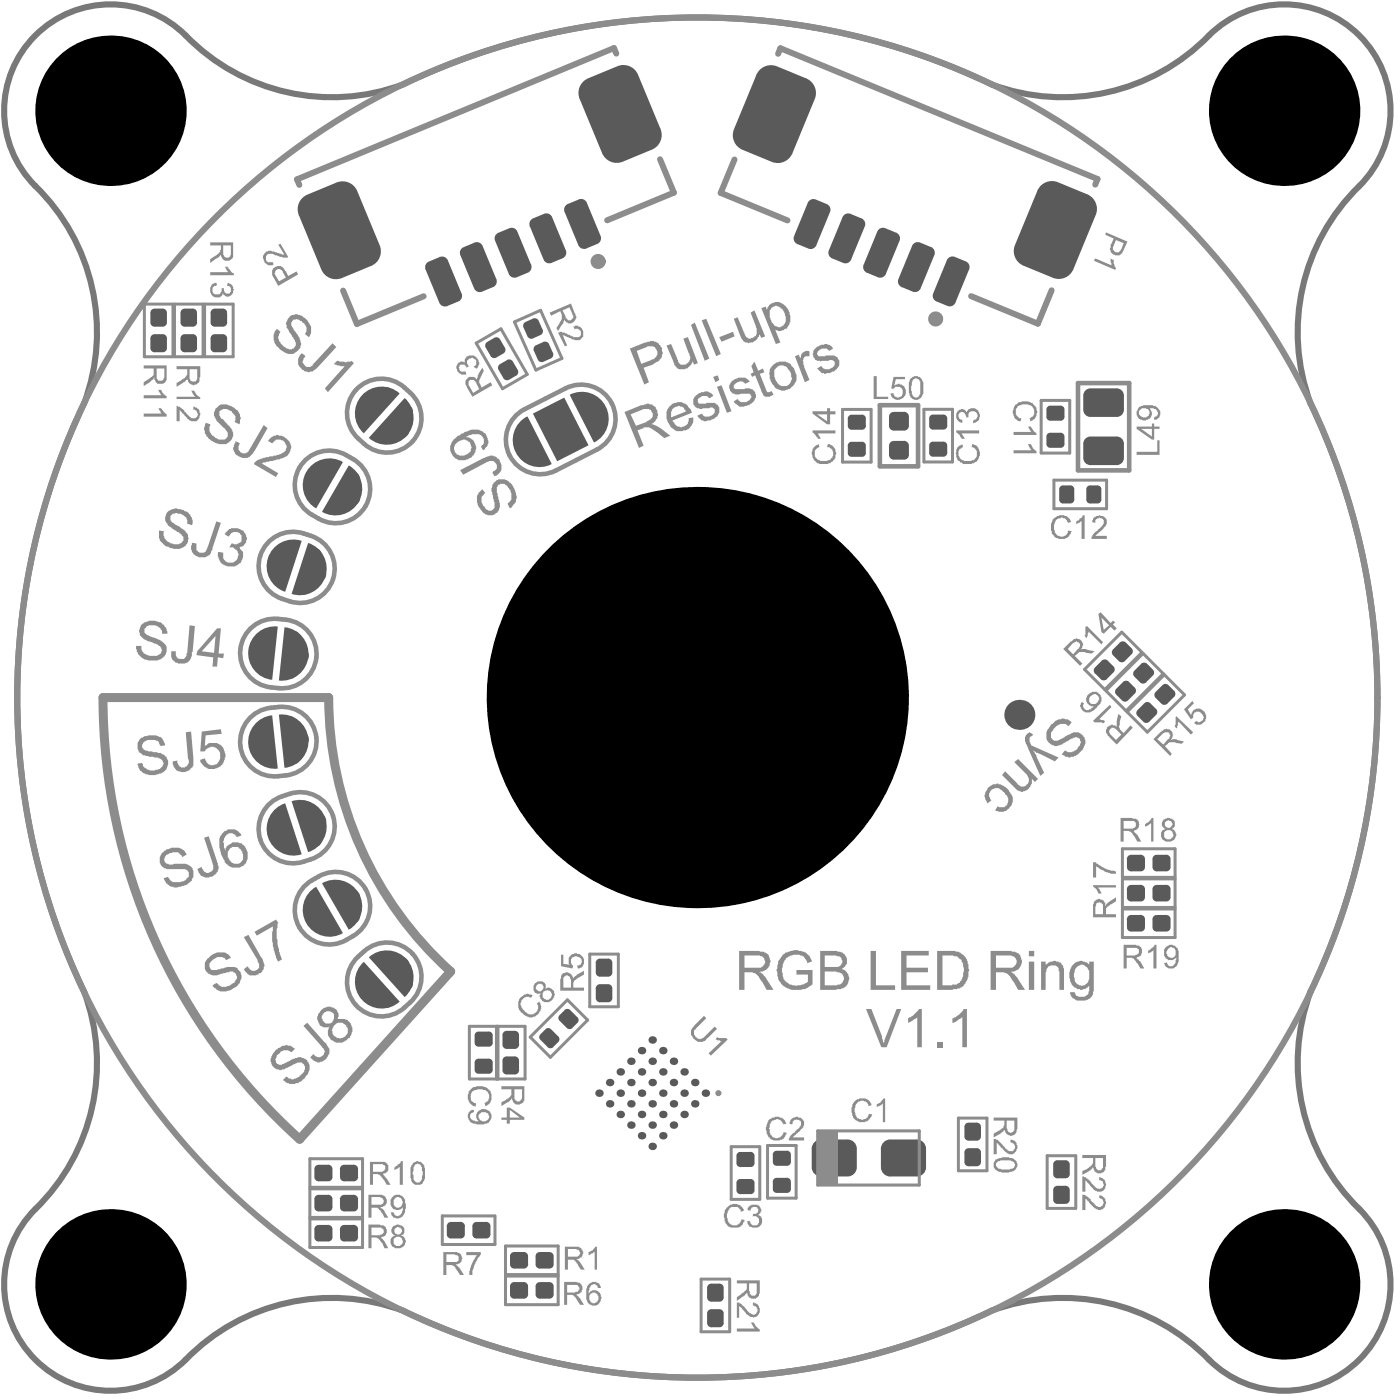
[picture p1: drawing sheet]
<svg xmlns="http://www.w3.org/2000/svg" width="77mm" height="77mm" viewBox="0 0 77 77" stroke-linecap="round" stroke-linejoin="round" font-family="sans-serif">
<g fill="#5a5a5a">
<path d="M28.7 23.2l.4-.2 1.3 2.6a1.45 1.45 0 0 1-1.9-.6 1.45 1.45 0 0 1 .2-1.8z"/>
<path d="M31.4 21.8a1.48 1.48 0 0 1 2 .6 1.48 1.48 0 0 1-.6 2z"/>
<path d="M15.7 34.6a1.48 1.48 0 0 1 1.3 1.6 1.48 1.48 0 0 1-1.6 1.4z"/>
<path d="M14.1 35a1.45 1.45 0 0 1 1.2-.4l-.3 2.9a1.48 1.48 0 0 1-1.2-1 1.48 1.48 0 0 1 .3-1.5z"/>
<path d="M20 53.2l.1-.1 2 2.2a1.48 1.48 0 0 1-2.1-.1 1.48 1.48 0 0 1 0-2z"/>
<path d="M20.4 52.8a1.48 1.48 0 0 1 2 .1 1.48 1.48 0 0 1-.1 2.1z"/>
<path d="M22.3 22a1.48 1.48 0 0 1 .1 2.1 1.48 1.48 0 0 1-2 .1z"/>
<path d="M20.1 21.7a1.47 1.47 0 0 1 2 0l-2 2.2a1.47 1.47 0 0 1 0-2.2z"/>
<path d="M19.2 25.7a1.48 1.48 0 0 1 .6 2 1.48 1.48 0 0 1-2 .5z"/>
<path d="M17.2 25.7a1.47 1.47 0 0 1 1.7-.2l-1.5 2.6a1.47 1.47 0 0 1-.2-2.4z"/>
<path d="M17 30a1.48 1.48 0 0 1 1 1.8 1.48 1.48 0 0 1-1.9 1z"/>
<path d="M15.2 30.2a1.45 1.45 0 0 1 1.5-.4l-1 2.9a1.48 1.48 0 0 1-.5-2.5z"/>
<path d="M14.1 39.9a1.41 1.41 0 0 1 .9-.4l.3 2.9a1.48 1.48 0 0 1-1.5-.8 1.48 1.48 0 0 1 .3-1.7z"/>
<path d="M15.4 39.4a1.46 1.46 0 0 1 1.6 1.4 1.46 1.46 0 0 1-1.3 1.6z"/>
<path d="M15.1 44.7l.6-.4 1 2.8a1.46 1.46 0 0 1-1.9-.9 1.46 1.46 0 0 1 .3-1.5z"/>
<path d="M16.1 44.2a1.48 1.48 0 0 1 1.9 1 1.48 1.48 0 0 1-1 1.8z"/>
<path d="M17.1 49.2l.3-.3 1.5 2.6a1.48 1.48 0 0 1-1.9-.4 1.48 1.48 0 0 1 .1-1.9z"/>
<path d="M17.8 48.7a1.48 1.48 0 0 1 2 .6 1.48 1.48 0 0 1-.6 2z"/>
</g>
<g fill="#000">
<circle cx="6.1" cy="6.1" r="4.2"/>
<circle cx="70.9" cy="6.1" r="4.2"/>
<circle cx="38.5" cy="38.5" r="11.6"/>
<circle cx="6.1" cy="70.9" r="4.2"/>
<circle cx="70.9" cy="70.9" r="4.2"/>
</g>
<g fill="#5a5a5a">
<path d="M48.6 63.4l.5-.5h1.5l.5 .5v1l-.5 .5h-1.5l-.5-.5z" fill-rule="evenodd"/>
<path d="M44.8 63.4l.5-.5h1.5l.5 .5v1l-.5 .5h-1.5l-.5-.5z" fill-rule="evenodd"/>
</g>
<g fill="#5a5a5a">
<path d="M49.1 64.4v.5zM48.6 64.4h.5v.5h-.2l-.2-.2z"/>
<path d="M50.6 64.4h.5zM50.6 64.4h.5l-.1 .3-.1 .2h-.3z"/>
<path d="M50.6 62.9v.5zM50.6 62.9l.3 .1 .1 .1 .1 .3h-.5z"/>
<path d="M48.6 63.4h.5zM48.7 63.1l.2-.1 .2-.1v.5h-.5z"/>
<path d="M46.8 62.9v.5zM46.8 62.9l.2 .1 .2 .1 .1 .3h-.5z"/>
<path d="M44.8 63.4h.5zM44.9 63.1l.1-.1 .3-.1v.5h-.5z"/>
<path d="M45.3 64.4v.5zM44.8 64.4h.5v.5h-.3l-.1-.2z"/>
<path d="M46.8 64.4h.5zM46.8 64.4h.5l-.1 .3-.2 .2h-.2z"/>
</g>
<path d="M28.8 24.3l.3 .8" fill="none" stroke="#5a5a5a" stroke-width=".83"/>
<path d="M29.4 22.8l1.7-.9 1.4 2.7-1.8 .9z" fill-rule="evenodd" fill="#5a5a5a"/>
<path d="M32.7 22.3l.4 .8" fill="none" stroke="#5a5a5a" stroke-width=".83"/>
<g fill="#5a5a5a">
<path d="M58.1 64.3h.2zM58.2 64.1l.1-.1v.3h-.2z"/>
<path d="M58.3 64.8v.2zM58.1 64.8h.2v.2h-.1z"/>
<path d="M58.8 64.8h.2zM58.8 64.8h.2v.2h-.2z"/>
<path d="M58.8 64v.3zM58.8 64l.2 .1v.2h-.2z"/>
<path d="M58.1 65.7h.2zM58.2 65.5l.1-.1v.3h-.2z"/>
<path d="M58.3 66.2v.2zM58.1 66.2h.2v.2h-.1z"/>
<path d="M58.8 66.2h.2zM58.8 66.2h.2v.2h-.2z"/>
<path d="M58.8 65.4v.3zM58.8 65.4l.2 .1v.2h-.2z"/>
<path d="M32.2 13.4l.2 .3zM31.9 13.5l.3-.1 .2 .3h-.2z"/>
<path d="M32.8 13.2l.3-.2zM32.8 13.2l.3-.2v.4l-.1 .1z"/>
<path d="M31.9 11l.2 .3zM31.9 11h.4l.1 .2-.3 .1z"/>
<path d="M31.2 11.7l.3-.1zM31.2 11.4l.1-.1 .2 .3-.3 .1z"/>
<path d="M30.3 14.2l.1 .3zM30 14.3l.3-.1 .1 .3h-.3z"/>
<path d="M30.9 13.9l.3-.1zM30.9 13.9l.3-.1v.2l-.2 .3z"/>
<path d="M30 11.8l.2 .3zM30 11.8h.4l.1 .2-.3 .1z"/>
<path d="M29.2 12.5l.3-.1zM29.3 12.2l.1-.1 .1 .3-.3 .1z"/>
<path d="M28.4 15l.1 .3zM28.1 15.1l.3-.1 .1 .3h-.2z"/>
<path d="M29 14.7l.3-.1zM29 14.7l.3-.1v.3l-.2 .1z"/>
<path d="M28.1 12.6l.1 .3zM28.1 12.6h.3l.1 .2-.3 .1z"/>
<path d="M27.3 13.3l.3-.1zM27.4 13l.1-.2 .1 .4-.3 .1z"/>
<path d="M26.5 15.8l.1 .3zM26.2 15.9l.3-.1 .1 .3h-.2z"/>
<path d="M27.1 15.5l.3-.1zM27.1 15.5l.3-.1-.1 .3-.1 .1z"/>
<path d="M26.2 13.4l.1 .3zM26.2 13.4h.2l.2 .2-.3 .1z"/>
<path d="M25.4 14.1l.3-.2zM25.4 13.7l.2-.1 .1 .3-.3 .2z"/>
<path d="M24.6 16.6l.1 .3zM24.2 16.7l.4-.1 .1 .3-.3-.1z"/>
<path d="M25.2 16.3l.3-.1zM25.2 16.3l.3-.1-.1 .3-.1 .1z"/>
<path d="M24.3 14.2l.1 .3zM24.3 14.2h.1l.3 .2-.3 .1z"/>
<path d="M23.5 14.9l.3-.2zM23.5 14.5l.2-.1 .1 .3-.3 .2z"/>
<path d="M34 8.1l.4 .8zM33.2 8.5l.8-.4 .4 .8a.87 .87 0 0 1-1.2-.4z"/>
<path d="M35.6 7.5l.8-.4zM35.6 7.5l.8-.4a.87 .87 0 0 1-.4 1.2z"/>
<path d="M34.1 3.7l.3 .8zM34.1 3.7a.87 .87 0 0 1 1.1 .4l-.8 .4z"/>
<path d="M32 5.5l.8-.4zM32.2 4.5l.3-.2 .3 .8-.8 .4-.1-.4 .1-.3z"/>
<path d="M18.6 10.1l.3 .8zM18.6 10.1a.87 .87 0 0 1 1.1 .4l-.8 .4z"/>
<path d="M16.5 11.9l.8-.4zM16.7 10.9l.3-.2 .3 .8-.8 .4-.1-.4 .1-.3z"/>
<path d="M18.5 14.5l.4 .8zM17.7 14.9l.8-.4 .4 .8a.87 .87 0 0 1-1.2-.4z"/>
<path d="M20.1 13.9l.9-.4zM20.1 13.9l.9-.4a.87 .87 0 0 1-.5 1.2z"/>
<path d="M61.6 24.1v.4zM61.6 24.1l.4 .2v.2h-.4z"/>
<path d="M59.8 24.5h.4zM59.8 24.3l.4-.2v.4h-.4z"/>
<path d="M60.2 25.3v.4zM59.8 25.3h.4v.4l-.4-.2z"/>
<path d="M61.6 25.3h.4zM61.6 25.3h.4v.2l-.4 .2z"/>
<path d="M61.6 21.4v.4zM61.6 21.4l.2 .1 .2 .3h-.4z"/>
<path d="M59.8 21.8h.4zM60 21.5l.2-.1v.4h-.4z"/>
<path d="M60.2 22.6v.4zM59.8 22.6h.4v.4l-.4-.2z"/>
<path d="M61.6 22.6h.4zM61.6 22.6h.4v.2l-.4 .2z"/>
<path d="M49.9 23.5h.3zM49.9 23.5h.3l-.1 .1-.2 .2z"/>
<path d="M49.9 22.7v.3zM49.9 22.7l.1 .1 .2 .2h-.3z"/>
<path d="M49.1 23h.2zM49.1 22.9l.2-.2v.3h-.2z"/>
<path d="M49.3 23.5v.3zM49.1 23.5h.2v.3l-.2-.2z"/>
<path d="M49.9 25.1h.3zM49.9 25.1h.3l-.1 .1-.2 .2z"/>
<path d="M49.9 24.3v.3zM49.9 24.3l.2 .2 .1 .1h-.3z"/>
<path d="M49.1 24.6h.2zM49.1 24.5l.2-.2v.3h-.2z"/>
<path d="M49.3 25.1v.3zM49.1 25.1h.2v.3l-.2-.2z"/>
<path d="M47.6 23.5h.2zM47.6 23.5h.2l-.1 .2h-.1z"/>
<path d="M47.6 22.9v.2zM47.6 22.9h.1l.1 .2h-.2z"/>
<path d="M46.8 23.1h.2zM46.8 22.9h.2v.2h-.2z"/>
<path d="M47 23.5v.2zM46.8 23.5h.2v.2h-.2z"/>
<path d="M47.6 25h.2zM47.6 25h.2l-.1 .1-.1 .1z"/>
<path d="M47.6 24.4v.2zM47.6 24.4h.1l.1 .2h-.2z"/>
<path d="M46.8 24.6h.2zM46.8 24.4h.2v.2h-.2z"/>
<path d="M47 25v.2zM46.8 25h.2v.2l-.2-.1z"/>
<path d="M43.4 64.1h.2zM43.4 64.1h.2v.2h-.2z"/>
<path d="M43.4 63.5v.2zM43.4 63.5l.2 .1v.1h-.2z"/>
<path d="M42.6 63.7h.3zM42.7 63.6l.2-.1v.2h-.3z"/>
<path d="M42.9 64.1v.2zM42.6 64.1h.3v.2h-.2z"/>
<path d="M43.4 65.6h.2zM43.4 65.6h.2v.2h-.2z"/>
<path d="M43.4 65v.2zM43.4 65l.2 .1v.1h-.2z"/>
<path d="M42.6 65.2h.3zM42.7 65.1l.2-.1v.2h-.3z"/>
<path d="M42.9 65.6v.2zM42.6 65.6h.3v.2h-.2z"/>
<path d="M41.4 64.2h.2zM41.4 64.2h.2v.1l-.2 .1z"/>
<path d="M41.4 63.6v.2zM41.4 63.6h.2v.2h-.2z"/>
<path d="M40.6 63.8h.2zM40.7 63.6h.1v.2h-.2z"/>
<path d="M40.8 64.2v.2zM40.6 64.2h.2v.2l-.1-.1z"/>
<path d="M41.4 65.7h.2zM41.4 65.7h.2v.1l-.2 .1z"/>
<path d="M41.4 65.1v.2zM41.4 65.1h.2v.2h-.2z"/>
<path d="M40.6 65.3h.2zM40.7 65.1h.1v.2h-.2z"/>
<path d="M40.8 65.7v.2zM40.6 65.7h.2v.2l-.1-.1z"/>
<path d="M30.1 56.8l.2 .1zM30.1 56.8l.2-.1 .1 .1-.1 .1z"/>
<path d="M30 57.2l-.2 .2zM29.8 57.1l.2 .1-.2 .2v-.2z"/>
<path d="M30.4 57.6l.1 .2zM30.2 57.8l.2-.2 .1 .2-.1 .1z"/>
<path d="M30.7 57.3l.1-.1zM30.7 57.3l.1-.1 .1 .1-.1 .2z"/>
<path d="M31.2 55.7l.1 .2zM31.2 55.7h.1h.2l-.2 .2z"/>
<path d="M31 56.2l-.1 .1zM30.9 56l.1 .2-.1 .1-.1-.1z"/>
<path d="M31.4 56.6l.2 .1zM31.4 56.6l.2 .1-.2 .1-.1-.1z"/>
<path d="M31.9 56.1l-.2 .2zM31.7 56.3l.2-.2v.2v.1z"/>
<path d="M26.2 58.6h.2zM26.3 58.5l.1-.1v.2h-.2z"/>
<path d="M26.4 59v.3zM26.2 59h.2v.3l-.1-.1z"/>
<path d="M27 59h.2zM27 59h.2l-.1 .2-.1 .1z"/>
<path d="M27 58.4v.2zM27 58.4l.1 .1 .1 .1h-.2z"/>
<path d="M26.2 57.1h.2zM26.3 57l.1-.1v.2h-.2z"/>
<path d="M26.4 57.6v.2zM26.2 57.6h.2v.2l-.1-.1z"/>
<path d="M27 57.6h.2zM27 57.6h.2l-.1 .1-.1 .1z"/>
<path d="M27 56.9v.2zM27 56.9l.1 .1 .1 .1h-.2z"/>
<path d="M51.8 16.3l-.1 .3zM51.5 16.2l.3 .1-.1 .3-.2-.2z"/>
<path d="M52.4 16.6l.3 .1zM52.4 16.6l.3 .1-.1 .1-.3 .1z"/>
<path d="M53.3 14.4l-.1 .3zM53.3 14.4l.1 .1 .1 .4-.3-.2z"/>
<path d="M52.3 14.4l.3 .1zM52.4 14.2h.3l-.1 .3-.3-.1z"/>
<path d="M49.9 15.5l-.1 .3zM49.6 15.4l.3 .1-.1 .3-.2-.2z"/>
<path d="M50.5 15.8l.3 .1zM50.5 15.8l.3 .1-.1 .2h-.3z"/>
<path d="M51.4 13.6l-.1 .3zM51.4 13.6l.1 .1 .1 .4-.3-.2z"/>
<path d="M50.3 13.6l.3 .1zM50.4 13.4h.4l-.2 .3-.3-.1z"/>
<path d="M48 14.7l-.2 .3zM47.7 14.6l.3 .1-.2 .3-.1-.1z"/>
<path d="M48.6 15l.3 .1zM48.6 15l.3 .1-.3 .2h-.1z"/>
<path d="M49.5 12.8l-.2 .4zM49.5 12.8l.2 .3-.1 .2-.3-.1z"/>
<path d="M48.4 12.8l.3 .1zM48.5 12.6h.4l-.2 .3-.3-.1z"/>
<path d="M46 13.9l-.1 .4zM45.7 13.8l.3 .1-.1 .4-.2-.3z"/>
<path d="M46.7 14.2l.3 .1zM46.7 14.2l.3 .1-.1 .2h-.4z"/>
<path d="M47.5 12.1l-.1 .3zM47.5 12.1l.2 .1v.3l-.3-.1z"/>
<path d="M46.5 12l.3 .1zM46.6 11.8h.3l-.1 .3-.3-.1z"/>
<path d="M44.1 13.2l-.1 .3zM43.8 13l.3 .2-.1 .3-.1-.1z"/>
<path d="M44.7 13.4l.3 .1zM44.7 13.4l.3 .1-.1 .2h-.3z"/>
<path d="M45.6 11.3l-.1 .3zM45.6 11.3l.2 .2v.2l-.3-.1z"/>
<path d="M44.6 11.2l.3 .1zM44.7 11.1l.3-.1-.1 .3-.3-.1z"/>
<path d="M56.8 13.9l-.3 .8zM56 13.5l.8 .4-.3 .8a.87 .87 0 0 1-.5-1.2z"/>
<path d="M58.4 14.5l.8 .4zM58.4 14.5l.8 .4a.87 .87 0 0 1-1.1 .4z"/>
<path d="M60 10.7l-.3 .8zM60 10.7a.87 .87 0 0 1 .5 1.2l-.8-.4z"/>
<path d="M57.2 10.5l.9 .4zM57.4 10.2l.3-.1 .3-.1 .4 .1-.3 .8-.9-.4z"/>
<path d="M44.5 4.3l-.3 .8zM44.5 4.3a.87 .87 0 0 1 .5 1.2l-.8-.4z"/>
<path d="M41.7 4.1l.8 .4zM41.9 3.8l.3-.1 .3-.1 .4 .1-.4 .8-.8-.4z"/>
<path d="M41.3 7.5l-.3 .8zM40.5 7.1l.8 .4-.3 .8a.87 .87 0 0 1-.5-1.2z"/>
<path d="M42.9 8.1l.8 .4zM42.9 8.1l.8 .4a.87 .87 0 0 1-1.1 .4z"/>
<path d="M28.9 69.1v.2zM28.9 69.1l.2 .1v.1h-.2z"/>
<path d="M28.1 69.3h.3zM28.2 69.2l.2-.1v.2h-.3z"/>
<path d="M28.4 69.8v.2zM28.1 69.8h.3v.2l-.2-.1z"/>
<path d="M28.9 69.8h.2zM28.9 69.8h.2v.1l-.2 .1z"/>
<path d="M30.3 69.1v.2zM30.3 69.1l.2 .1 .1 .1h-.3z"/>
<path d="M29.6 69.3h.2zM29.6 69.2l.2-.1v.2h-.2z"/>
<path d="M29.8 69.8v.2zM29.6 69.8h.2v.2l-.2-.1z"/>
<path d="M30.3 69.8h.3zM30.3 69.8h.3l-.1 .1-.2 .1z"/>
<path d="M29.7 18.3l.2-.1zM29.7 18.3l.2-.1v.2l-.1 .1z"/>
<path d="M29.4 17.6l.1 .2zM29.4 17.6h.2l.1 .1-.2 .1z"/>
<path d="M28.9 18.1l.2-.1zM29 17.8l.1 .2-.2 .1v-.2z"/>
<path d="M29.3 18.5l.1 .2zM29.1 18.6l.2-.1 .1 .2h-.2z"/>
<path d="M30.3 19.6l.2-.1zM30.3 19.6l.2-.1v.2l-.1 .1z"/>
<path d="M30 18.9l.1 .2zM30 18.9h.2l.1 .1-.2 .1z"/>
<path d="M29.5 19.4l.2-.1zM29.6 19.1l.1 .2-.2 .1v-.2z"/>
<path d="M29.9 19.8l.1 .2zM29.7 19.8h.2l.1 .2h-.2z"/>
<path d="M27.7 19.3l.2-.1zM27.7 19.3l.2-.1v.2l-.1 .1z"/>
<path d="M27.3 18.6l.1 .2zM27.3 18.6h.2l.1 .1-.2 .1z"/>
<path d="M26.8 19.2l.2-.1zM26.9 18.9l.1 .2-.2 .1v-.2z"/>
<path d="M27.3 19.5l.1 .2zM27.1 19.6l.2-.1 .1 .2-.2 .1z"/>
<path d="M28.4 20.5l.2-.1zM28.4 20.5l.2-.1v.2l-.1 .1z"/>
<path d="M28 19.9l.1 .2zM28 19.9l.2-.1 .1 .1-.2 .2z"/>
<path d="M27.5 20.4l.2-.1zM27.6 20.1l.1 .2-.2 .1v-.2z"/>
<path d="M28 20.8l.1 .2zM27.8 20.9l.2-.1 .1 .2h-.2z"/>
<path d="M27.7 58.5h.3zM27.8 58.4l.2-.1v.2h-.3z"/>
<path d="M28 59.1v.2zM27.7 59.1h.3v.2l-.2-.1z"/>
<path d="M28.4 59.1h.2zM28.4 59.1h.2v.1l-.2 .1z"/>
<path d="M28.4 58.3v.2zM28.4 58.3l.2 .1v.1h-.2z"/>
<path d="M27.7 57.1h.3zM27.8 57l.2-.1v.2h-.3z"/>
<path d="M28 57.7v.2zM27.7 57.7h.3v.2l-.2-.1z"/>
<path d="M28.4 57.7h.2zM28.4 57.7h.2v.1l-.2 .1z"/>
<path d="M28.4 56.9v.2zM28.4 56.9l.2 .1v.1h-.2z"/>
<path d="M33.6 53.7h.2zM33.6 53.7h.2l-.1 .1-.1 .1z"/>
<path d="M33.6 52.9v.2zM33.6 52.9l.1 .1 .1 .1h-.2z"/>
<path d="M32.9 53.1h.2zM32.9 53l.2-.1v.2h-.2z"/>
<path d="M33.1 53.7v.2zM32.9 53.7h.2v.2l-.2-.1z"/>
<path d="M33.6 55.1h.2zM33.6 55.1h.2l-.1 .1-.1 .1z"/>
<path d="M33.6 54.3v.2zM33.6 54.3l.1 .1 .1 .1h-.2z"/>
<path d="M32.9 54.5h.2zM32.9 54.4l.2-.1v.2h-.2z"/>
<path d="M33.1 55.1v.2zM32.9 55.1h.2v.2l-.2-.1z"/>
<path d="M58.5 23h.2zM58.5 23h.2v.2h-.2z"/>
<path d="M58.5 22.4v.2zM58.5 22.4h.2v.2h-.2z"/>
<path d="M57.7 22.6h.3zM57.8 22.4h.2v.2h-.3z"/>
<path d="M58 23v.2zM57.7 23h.3v.2h-.2z"/>
<path d="M58.5 24.5h.2zM58.5 24.5h.2v.2h-.2z"/>
<path d="M58.5 23.9v.2zM58.5 23.9h.2v.2h-.2z"/>
<path d="M57.7 24.1h.3zM57.8 23.9h.2v.2h-.3z"/>
<path d="M58 24.5v.2zM57.7 24.5h.3v.2h-.2z"/>
<path d="M60.2 27.6v.2zM59.9 27.6h.3v.2l-.2-.1z"/>
<path d="M60.6 27.6h.2zM60.6 27.6h.2l-.1 .1-.1 .1z"/>
<path d="M60.6 26.8v.2zM60.6 26.8h.1l.1 .2h-.2z"/>
<path d="M59.9 27h.3zM60 26.8h.2v.2h-.3z"/>
<path d="M58.7 27.6v.2zM58.5 27.6h.2v.2l-.2-.1z"/>
<path d="M59.1 27.6h.2zM59.1 27.6h.2l-.1 .1-.1 .1z"/>
<path d="M59.1 26.8v.2zM59.1 26.8h.1l.1 .2h-.2z"/>
<path d="M58.5 27h.2zM58.5 26.8h.2v.2h-.2z"/>
<path d="M52.1 23.5h.2zM52.1 23.5h.2l-.1 .1-.1 .1z"/>
<path d="M52.1 22.9v.2zM52.1 22.9h.1l.1 .2h-.2z"/>
<path d="M51.3 23.1h.2zM51.3 22.9h.2v.2h-.2z"/>
<path d="M51.5 23.5v.2zM51.3 23.5h.2v.2l-.2-.1z"/>
<path d="M52.1 25h.2zM52.1 25h.2l-.1 .1-.1 .1z"/>
<path d="M52.1 24.4v.2zM52.1 24.4h.1l.1 .2h-.2z"/>
<path d="M51.3 24.6h.2zM51.3 24.4h.2v.2h-.2z"/>
<path d="M51.5 25v.2zM51.3 25h.2v.2l-.2-.1z"/>
<path d="M30.3 70.8v.2zM30.3 70.8h.2l.1 .2h-.3z"/>
<path d="M29.6 71h.2zM29.6 70.8h.2v.2h-.2z"/>
<path d="M29.8 71.4v.3zM29.6 71.4h.2v.3l-.2-.1z"/>
<path d="M30.3 71.4h.3zM30.3 71.4h.3l-.1 .2-.2 .1z"/>
<path d="M28.9 70.8v.2zM28.9 70.8h.2v.2h-.2z"/>
<path d="M28.1 71h.3zM28.2 70.8h.2v.2h-.3z"/>
<path d="M28.4 71.4v.3zM28.1 71.4h.3v.3l-.2-.1z"/>
<path d="M28.9 71.4h.2zM28.9 71.4h.2v.2l-.2 .1z"/>
<path d="M26.8 67.4v.3zM26.8 67.4l.2 .1 .1 .2h-.3z"/>
<path d="M26.1 67.7h.2zM26.1 67.5l.2-.1v.3h-.2z"/>
<path d="M26.3 68.1v.2zM26.1 68.1h.2v.2h-.2z"/>
<path d="M26.8 68.1h.3zM26.8 68.1h.3l-.1 .2h-.2z"/>
<path d="M25.4 67.4v.3zM25.4 67.4l.2 .1 .1 .2h-.3z"/>
<path d="M24.7 67.7h.2zM24.7 67.5l.2-.1v.3h-.2z"/>
<path d="M24.9 68.1v.2zM24.7 68.1h.2v.2h-.2z"/>
<path d="M25.4 68.1h.3zM25.4 68.1h.3l-.1 .2h-.2z"/>
<path d="M19.5 67.6v.2zM19.5 67.6l.2 .1 .1 .1h-.3z"/>
<path d="M18.8 67.8h.2zM18.8 67.7l.2-.1v.2h-.2z"/>
<path d="M19 68.3v.2zM18.8 68.3h.2v.2l-.2-.1z"/>
<path d="M19.5 68.3h.3zM19.5 68.3h.3l-.1 .1-.2 .1z"/>
<path d="M18.1 67.6v.2zM18.1 67.6l.2 .1v.1h-.2z"/>
<path d="M17.3 67.8h.3zM17.4 67.7l.2-.1v.2h-.2z"/>
<path d="M17.6 68.3v.2zM17.4 68.3h.2v.2l-.2-.1z"/>
<path d="M18.1 68.3h.2zM18.1 68.3h.2v.1l-.2 .1z"/>
<path d="M19.5 65.9v.3zM19.5 65.9l.2 .1 .1 .2h-.3z"/>
<path d="M18.8 66.2h.2zM18.8 66l.2-.1v.3h-.2z"/>
<path d="M19 66.6v.3zM18.8 66.6h.2v.3l-.2-.1z"/>
<path d="M19.5 66.6h.3zM19.5 66.6h.3l-.1 .2-.2 .1z"/>
<path d="M18.1 65.9v.3zM18.1 65.9l.2 .1v.2h-.2z"/>
<path d="M17.3 66.2h.3zM17.4 66l.2-.1v.3h-.2z"/>
<path d="M17.6 66.6v.3zM17.4 66.6h.2v.3l-.2-.1z"/>
<path d="M18.1 66.6h.2zM18.1 66.6h.2v.2l-.2 .1z"/>
<path d="M19.5 64.3v.2zM19.5 64.3h.2l.1 .2h-.3z"/>
<path d="M18.8 64.5h.2zM18.8 64.3h.2v.2h-.2z"/>
<path d="M19 65v.2zM18.8 65h.2v.2l-.2-.1z"/>
<path d="M19.5 65h.3zM19.5 65h.3l-.1 .1-.2 .1z"/>
<path d="M18.1 64.3v.2zM18.1 64.3h.2v.2h-.2z"/>
<path d="M17.3 64.5h.3zM17.4 64.3h.2v.2h-.2z"/>
<path d="M17.6 65v.2zM17.4 65h.2v.2l-.2-.1z"/>
<path d="M18.1 65h.2zM18.1 65h.2v.1l-.2 .1z"/>
<path d="M9 19.2h.2zM9 19.2h.2l-.1 .2h-.1z"/>
<path d="M9 18.4v.3zM9 18.4l.1 .1 .1 .2h-.2z"/>
<path d="M8.3 18.7h.2zM8.4 18.5l.1-.1v.3h-.2z"/>
<path d="M8.5 19.2v.2zM8.3 19.2h.2v.2h-.1z"/>
<path d="M9 17.8h.2zM9 17.8h.2l-.1 .2h-.1z"/>
<path d="M9 17v.3zM9 17l.1 .1 .1 .2h-.2z"/>
<path d="M8.3 17.3h.2zM8.4 17.1l.1-.1v.3h-.2z"/>
<path d="M8.5 17.8v.2zM8.3 17.8h.2v.2h-.1z"/>
<path d="M10.6 19.2h.3zM10.6 19.2h.3l-.1 .2h-.2z"/>
<path d="M10.6 18.4v.3zM10.6 18.4l.2 .1 .1 .2h-.3z"/>
<path d="M10 18.7h.2zM10 18.5l.2-.1v.3h-.2z"/>
<path d="M10.2 19.2v.2zM10 19.2h.2v.2h-.2z"/>
<path d="M10.6 17.8h.3zM10.6 17.8h.3l-.1 .2h-.2z"/>
<path d="M10.6 17v.3zM10.6 17l.2 .1 .1 .2h-.3z"/>
<path d="M10 17.3h.2zM10 17.1l.2-.1v.3h-.2z"/>
<path d="M10.2 17.8v.2zM10 17.8h.2v.2h-.2z"/>
<path d="M12.3 19.2h.2zM12.3 19.2h.2v.2h-.2z"/>
<path d="M12.3 18.4v.3zM12.3 18.4l.2 .1v.2h-.2z"/>
<path d="M11.6 18.7h.2zM11.7 18.5l.1-.1v.3h-.2z"/>
<path d="M11.8 19.2v.2zM11.6 19.2h.2v.2h-.1z"/>
<path d="M12.3 17.8h.2zM12.3 17.8h.2v.2h-.2z"/>
<path d="M12.3 17v.3zM12.3 17l.2 .1v.2h-.2z"/>
<path d="M11.6 17.3h.2zM11.7 17.1l.1-.1v.3h-.2z"/>
<path d="M11.8 17.8v.2zM11.6 17.8h.2v.2h-.1z"/>
<path d="M60.9 37.3l.2 .2zM60.7 37.5l.2-.2 .2 .2h-.2z"/>
<path d="M61.5 36.8l-.2 .1zM61.5 36.8v.1v.2l-.2-.2z"/>
<path d="M60.8 36.5l.2 .1zM60.8 36.5l.2-.1 .1 .1-.1 .1z"/>
<path d="M60.6 37l-.2 .2zM60.4 36.8l.2 .2-.2 .2v-.2z"/>
<path d="M61.9 36.3l.2 .2zM61.7 36.5l.2-.2 .2 .2-.2 .1z"/>
<path d="M62.3 35.9l.1-.1zM62.3 35.9l.1-.1 .1 .1-.1 .2z"/>
<path d="M61.8 35.5l.2 .1zM61.8 35.5l.2-.1 .1 .1-.1 .1z"/>
<path d="M61.4 36.2l.2-.2zM61.4 35.8l.2 .2-.2 .2v-.2z"/>
<path d="M63.3 39.7l.1 .1zM63.3 39.7l.1 .1-.1 .1-.2-.1z"/>
<path d="M63.8 39.1l-.2 .2zM63.6 39.3l.2-.2 .1 .2-.1 .1z"/>
<path d="M63.2 38.8l.1 .2zM63.2 38.8l.1-.1 .2 .1-.2 .2z"/>
<path d="M62.9 39.3l-.1 .2zM62.8 39.2l.1 .1-.1 .2-.1-.2z"/>
<path d="M64.3 38.7l.1 .1zM64.1 38.8l.2-.1 .1 .1-.1 .1z"/>
<path d="M64.6 38.3l.2-.2zM64.8 38.1l.1 .2-.1 .2-.2-.2z"/>
<path d="M64.2 37.8l.1 .2zM64.2 37.8l.1-.1 .2 .1-.2 .2z"/>
<path d="M63.9 38.3l-.1 .2zM63.8 38.2l.1 .1-.1 .2-.1-.2z"/>
<path d="M62.1 38.5l.1 .2zM61.9 38.7l.2-.2 .1 .2h-.1z"/>
<path d="M62.6 38l-.1 .1zM62.6 38l.1 .1-.1 .2-.1-.2z"/>
<path d="M62 37.6l.1 .2zM62 37.6h.1h.2l-.2 .2z"/>
<path d="M61.8 38.2l-.2 .1zM61.6 38l.2 .2-.2 .1-.1-.1z"/>
<path d="M63.1 37.5l.1 .2zM62.9 37.7l.2-.2 .1 .2h-.1z"/>
<path d="M63.5 37.1l.1-.1zM63.5 37.1l.1-.1 .1 .1-.1 .2z"/>
<path d="M63 36.6l.1 .2zM63 36.6h.1h.2l-.2 .2z"/>
<path d="M62.6 37.3l.2-.1zM62.6 37l.2 .2-.2 .1-.1-.1z"/>
<path d="M62.4 49.5v.2zM62.2 49.5h.2v.2h-.1z"/>
<path d="M63 49.5h.2zM63 49.5h.2l-.1 .2h-.1z"/>
<path d="M63 48.8v.3zM63 48.8l.1 .1 .1 .2h-.2z"/>
<path d="M62.2 49.1h.2zM62.3 48.9l.1-.1v.3h-.2z"/>
<path d="M63.8 49.5v.2zM63.6 49.5h.2v.2h-.1z"/>
<path d="M64.4 49.5h.2zM64.4 49.5h.2l-.1 .2h-.1z"/>
<path d="M64.4 48.8v.3zM64.4 48.8l.1 .1 .1 .2h-.2z"/>
<path d="M63.6 49.1h.2zM63.7 48.9l.1-.1v.3h-.2z"/>
<path d="M62.4 47.9v.2zM62.2 47.9h.2v.2l-.1-.1z"/>
<path d="M63 47.9h.2zM63 47.9h.2l-.1 .1-.1 .1z"/>
<path d="M63 47.2v.2zM63 47.2h.1l.1 .2h-.2z"/>
<path d="M62.2 47.4h.2zM62.3 47.2h.1v.2h-.2z"/>
<path d="M63.8 47.9v.2zM63.6 47.9h.2v.2l-.1-.1z"/>
<path d="M64.4 47.9h.2zM64.4 47.9h.2l-.1 .1-.1 .1z"/>
<path d="M64.4 47.2v.2zM64.4 47.2h.1l.1 .2h-.2z"/>
<path d="M63.6 47.4h.2zM63.7 47.2h.1v.2h-.2z"/>
<path d="M62.4 51.2v.2zM62.2 51.2h.2v.2l-.1-.1z"/>
<path d="M63 51.2h.2zM63 51.2h.2l-.1 .1-.1 .1z"/>
<path d="M63 50.5v.2zM63 50.5l.1 .1 .1 .1h-.2z"/>
<path d="M62.2 50.7h.2zM62.3 50.6l.1-.1v.2h-.2z"/>
<path d="M63.8 51.2v.2zM63.6 51.2h.2v.2l-.1-.1z"/>
<path d="M64.4 51.2h.2zM64.4 51.2h.2l-.1 .1-.1 .1z"/>
<path d="M64.4 50.5v.2zM64.4 50.5l.1 .1 .1 .1h-.2z"/>
<path d="M63.6 50.7h.2zM63.7 50.6l.1-.1v.2h-.2z"/>
<path d="M53.2 62.2h.2zM53.3 62h.1v.2h-.2z"/>
<path d="M53.4 62.7v.2zM53.2 62.7h.2v.2h-.1z"/>
<path d="M53.9 62.7h.2zM53.9 62.7h.2v.2h-.2z"/>
<path d="M53.9 62v.2zM53.9 62h.2v.2h-.2z"/>
<path d="M53.2 63.6h.2zM53.3 63.4h.1v.2h-.2z"/>
<path d="M53.4 64.1v.3zM53.2 64.1h.2v.3l-.1-.1z"/>
<path d="M53.9 64.1h.2zM53.9 64.1h.2v.2l-.2 .1z"/>
<path d="M53.9 63.4v.2zM53.9 63.4h.2v.2h-.2z"/>
<path d="M39 71.1h.3zM39.1 70.9l.2-.1v.3h-.3z"/>
<path d="M39.3 71.6v.2zM39 71.6h.3v.2h-.2z"/>
<path d="M39.7 71.6h.2zM39.7 71.6h.2v.2h-.2z"/>
<path d="M39.7 70.8v.3zM39.7 70.8l.2 .1v.2h-.2z"/>
<path d="M39 72.5h.3zM39.1 72.3l.2-.1v.3h-.3z"/>
<path d="M39.3 73v.2zM39 73h.3v.2h-.2z"/>
<path d="M39.7 73h.2zM39.7 73h.2v.2h-.2z"/>
<path d="M39.7 72.2v.3zM39.7 72.2l.2 .1v.2h-.2z"/>
<circle cx="14.1" cy="35.9" r=".42"/>
<circle cx="14.8" cy="35.1" r=".42"/>
<circle cx="14.6" cy="36.9" r=".42"/>
<circle cx="16.6" cy="36.2" r=".42"/>
<circle cx="15.9" cy="37" r=".42"/>
<circle cx="16.1" cy="35.2" r=".42"/>
<circle cx="21.1" cy="52.9" r=".42"/>
<circle cx="22.3" cy="54.3" r=".42"/>
<circle cx="22.1" cy="53.2" r=".42"/>
<circle cx="21.3" cy="55.2" r=".42"/>
<circle cx="20.1" cy="53.8" r=".42"/>
<circle cx="20.3" cy="54.9" r=".42"/>
<circle cx="56.3" cy="39.4" r=".83"/>
<circle cx="34.2" cy="59.2" r=".21"/>
<circle cx="34.8" cy="58.6" r=".21"/>
<circle cx="35.4" cy="58" r=".21"/>
<circle cx="36" cy="57.4" r=".21"/>
<circle cx="33.6" cy="60.9" r=".21"/>
<circle cx="34.2" cy="60.3" r=".21"/>
<circle cx="34.8" cy="59.7" r=".21"/>
<circle cx="35.4" cy="59.2" r=".21"/>
<circle cx="36" cy="58.6" r=".21"/>
<circle cx="36.6" cy="58" r=".21"/>
<circle cx="34.2" cy="61.5" r=".21"/>
<circle cx="34.8" cy="60.9" r=".21"/>
<circle cx="35.4" cy="60.3" r=".21"/>
<circle cx="36" cy="59.7" r=".21"/>
<circle cx="36.6" cy="59.2" r=".21"/>
<circle cx="37.2" cy="58.6" r=".21"/>
<circle cx="34.8" cy="62.1" r=".21"/>
<circle cx="35.4" cy="61.5" r=".21"/>
<circle cx="36" cy="60.9" r=".21"/>
<circle cx="36.6" cy="60.3" r=".21"/>
<circle cx="37.2" cy="59.7" r=".21"/>
<circle cx="37.8" cy="59.2" r=".21"/>
<circle cx="35.4" cy="62.7" r=".21"/>
<circle cx="36" cy="62.1" r=".21"/>
<circle cx="36.6" cy="61.5" r=".21"/>
<circle cx="37.2" cy="60.9" r=".21"/>
<circle cx="37.8" cy="60.3" r=".21"/>
<circle cx="38.3" cy="59.7" r=".21"/>
<circle cx="36" cy="63.3" r=".21"/>
<circle cx="36.6" cy="62.7" r=".21"/>
<circle cx="37.2" cy="62.1" r=".21"/>
<circle cx="37.8" cy="61.5" r=".21"/>
<circle cx="38.3" cy="60.9" r=".21"/>
<circle cx="38.9" cy="60.3" r=".21"/>
<circle cx="33.6" cy="59.7" r=".21"/>
<circle cx="33.1" cy="60.3" r=".21"/>
<circle cx="20.3" cy="22.1" r=".42"/>
<circle cx="21.3" cy="21.8" r=".42"/>
<circle cx="20.1" cy="23.2" r=".42"/>
<circle cx="22.1" cy="23.8" r=".42"/>
<circle cx="21.1" cy="24.1" r=".42"/>
<circle cx="22.3" cy="22.7" r=".42"/>
<circle cx="17.3" cy="26.3" r=".42"/>
<circle cx="18.2" cy="25.7" r=".42"/>
<circle cx="17.3" cy="27.3" r=".42"/>
<circle cx="19.4" cy="27.5" r=".42"/>
<circle cx="18.5" cy="28" r=".42"/>
<circle cx="19.4" cy="26.4" r=".42"/>
<circle cx="15.2" cy="30.9" r=".42"/>
<circle cx="16" cy="30.2" r=".42"/>
<circle cx="15.4" cy="32" r=".42"/>
<circle cx="17.5" cy="31.7" r=".42"/>
<circle cx="16.7" cy="32.4" r=".42"/>
<circle cx="17.3" cy="30.7" r=".42"/>
<circle cx="15.9" cy="39.9" r=".42"/>
<circle cx="16.1" cy="41.8" r=".42"/>
<circle cx="16.6" cy="40.8" r=".42"/>
<circle cx="14.8" cy="41.9" r=".42"/>
<circle cx="14.6" cy="40.1" r=".42"/>
<circle cx="14.1" cy="41.1" r=".42"/>
<circle cx="16.7" cy="44.6" r=".42"/>
<circle cx="17.3" cy="46.3" r=".42"/>
<circle cx="17.5" cy="45.3" r=".42"/>
<circle cx="16" cy="46.8" r=".42"/>
<circle cx="15.4" cy="45" r=".42"/>
<circle cx="15.2" cy="46.1" r=".42"/>
<circle cx="18.5" cy="49" r=".42"/>
<circle cx="19.4" cy="50.6" r=".42"/>
<circle cx="19.4" cy="49.5" r=".42"/>
<circle cx="18.2" cy="51.3" r=".42"/>
<circle cx="17.3" cy="49.7" r=".42"/>
<circle cx="17.3" cy="50.7" r=".42"/>
</g>
<g fill="#5a5a5a">
<path d="M58.1 64.3l.2-.3h.5l.2 .3v.5l-.2 .2h-.5l-.2-.2z" fill-rule="evenodd"/>
<path d="M58.3 65.4h.5l.2 .3v.5l-.2 .2h-.5l-.2-.2v-.5z" fill-rule="evenodd"/>
<path d="M31.3 11.3l.6-.3 .5 .2 .7 1.8-.1 .5-.6 .2-.5-.2-.7-1.8z" fill-rule="evenodd"/>
<path d="M29.4 12.1l.6-.3 .5 .2 .7 1.8-.2 .5-.6 .2-.4-.2-.8-1.8z" fill-rule="evenodd"/>
<path d="M27.5 12.8l.6-.2 .4 .2 .8 1.8-.2 .4-.6 .3-.4-.2-.8-1.8z" fill-rule="evenodd"/>
<path d="M25.6 13.6l.6-.2 .4 .2 .8 1.8-.2 .4-.6 .3-.4-.2-.8-1.8z" fill-rule="evenodd"/>
<path d="M23.7 14.4l.6-.2 .4 .2 .8 1.8-.2 .4-.6 .3-.5-.2-.7-1.8z" fill-rule="evenodd"/>
<path d="M32.5 4.3l1.6-.6 1.1 .4 1.2 3-.4 1.2-1.6 .6-1.2-.4-1.2-3z" fill-rule="evenodd"/>
<path d="M17 10.7l1.6-.6 1.1 .4 1.3 3-.5 1.2-1.6 .6-1.2-.4-1.2-3z" fill-rule="evenodd"/>
<path d="M59.8 24.5l.4-.4h1.4l.4 .4v.8l-.4 .4h-1.4l-.4-.4z" fill-rule="evenodd"/>
<path d="M59.8 21.8l.4-.4h1.4l.4 .4v.8l-.4 .4h-1.4l-.4-.4z" fill-rule="evenodd"/>
<path d="M49.3 22.7h.6l.3 .3v.5l-.3 .3h-.6l-.2-.3v-.5z" fill-rule="evenodd"/>
<path d="M49.3 24.3h.6l.3 .3v.5l-.3 .3h-.6l-.2-.3v-.5z" fill-rule="evenodd"/>
<path d="M47 22.9h.6l.2 .2v.4l-.2 .2h-.6l-.2-.2v-.4z" fill-rule="evenodd"/>
<path d="M47 24.4h.6l.2 .2v.4l-.2 .2h-.6l-.2-.2v-.4z" fill-rule="evenodd"/>
<path d="M42.9 63.5h.5l.2 .2v.4l-.2 .2h-.5l-.3-.2v-.4z" fill-rule="evenodd"/>
<path d="M42.9 65h.5l.2 .2v.4l-.2 .2h-.5l-.3-.2v-.4z" fill-rule="evenodd"/>
<path d="M40.6 63.8l.2-.2h.6l.2 .2v.4l-.2 .2h-.6l-.2-.2z" fill-rule="evenodd"/>
<path d="M40.8 65.1h.6l.2 .2v.4l-.2 .2h-.6l-.2-.2v-.4z" fill-rule="evenodd"/>
<path d="M30.1 56.8h.3l.4 .4v.3l-.3 .3h-.3l-.4-.4v-.3z" fill-rule="evenodd"/>
<path d="M30.9 56l.3-.3h.3l.4 .4v.3l-.3 .3h-.3l-.4-.4z" fill-rule="evenodd"/>
<path d="M26.2 58.6l.2-.2h.6l.2 .2v.4l-.2 .3h-.6l-.2-.3z" fill-rule="evenodd"/>
<path d="M26.2 57.1l.2-.2h.6l.2 .2v.5l-.2 .2h-.6l-.2-.2z" fill-rule="evenodd"/>
<path d="M52.3 14.4l.4-.2 .6 .2 .2 .5-.8 1.8-.4 .2-.6-.3-.2-.4z" fill-rule="evenodd"/>
<path d="M50.3 13.6l.5-.2 .6 .2 .2 .5-.8 1.8-.4 .2-.6-.3-.2-.4z" fill-rule="evenodd"/>
<path d="M48.4 12.8l.5-.2 .6 .2 .1 .5-.7 1.8-.4 .2-.7-.3-.1-.4z" fill-rule="evenodd"/>
<path d="M46.5 12l.4-.2 .6 .3 .2 .4-.7 1.8-.5 .2-.6-.2-.2-.5z" fill-rule="evenodd"/>
<path d="M44.6 11.2l.4-.2 .6 .3 .2 .4-.8 1.8-.4 .2-.6-.2-.2-.5z" fill-rule="evenodd"/>
<path d="M57.2 10.5l1.2-.4 1.6 .6 .5 1.2-1.3 3-1.1 .4-1.6-.6-.5-1.2z" fill-rule="evenodd"/>
<path d="M41.7 4.1l1.2-.4 1.6 .6 .5 1.2-1.3 3-1.1 .4-1.6-.6-.5-1.2z" fill-rule="evenodd"/>
<path d="M28.1 69.3l.3-.2h.5l.2 .2v.5l-.2 .2h-.5l-.3-.2z" fill-rule="evenodd"/>
<path d="M29.6 69.3l.2-.2h.5l.3 .2v.5l-.3 .2h-.5l-.2-.2z" fill-rule="evenodd"/>
<path d="M29 17.8l.4-.2 .3 .1 .2 .5-.1 .3-.4 .2-.3-.1-.2-.5z" fill-rule="evenodd"/>
<path d="M29.6 19.1l.4-.2 .3 .1 .2 .5-.1 .3-.4 .2-.3-.2-.2-.4z" fill-rule="evenodd"/>
<path d="M26.9 18.9l.4-.3 .3 .1 .3 .5-.1 .3-.4 .2-.3-.1-.3-.4z" fill-rule="evenodd"/>
<path d="M27.6 20.1l.4-.2h.3l.3 .5-.1 .3-.4 .3-.3-.1-.3-.5z" fill-rule="evenodd"/>
<path d="M28 58.3h.4l.2 .2v.6l-.2 .2h-.4l-.3-.2v-.6z" fill-rule="evenodd"/>
<path d="M27.7 57.1l.3-.2h.4l.2 .2v.6l-.2 .2h-.4l-.3-.2z" fill-rule="evenodd"/>
<path d="M32.9 53.1l.2-.2h.5l.2 .2v.6l-.2 .2h-.5l-.2-.2z" fill-rule="evenodd"/>
<path d="M32.9 54.5l.2-.2h.5l.2 .2v.6l-.2 .2h-.5l-.2-.2z" fill-rule="evenodd"/>
<path d="M57.7 22.6l.3-.2h.5l.2 .2v.4l-.2 .2h-.5l-.3-.2z" fill-rule="evenodd"/>
<path d="M57.7 24.1l.3-.2h.5l.2 .2v.4l-.2 .2h-.5l-.3-.2z" fill-rule="evenodd"/>
<path d="M59.9 27l.3-.2h.4l.2 .2v.6l-.2 .2h-.4l-.3-.2z" fill-rule="evenodd"/>
<path d="M58.7 26.8h.4l.2 .2v.6l-.2 .2h-.4l-.2-.2v-.6z" fill-rule="evenodd"/>
<path d="M51.3 23.1l.2-.2h.6l.2 .2v.4l-.2 .2h-.6l-.2-.2z" fill-rule="evenodd"/>
<path d="M51.5 24.4h.6l.2 .2v.4l-.2 .2h-.6l-.2-.2v-.4z" fill-rule="evenodd"/>
<path d="M29.6 71l.2-.2h.5l.3 .2v.4l-.3 .3h-.5l-.2-.3z" fill-rule="evenodd"/>
<path d="M28.1 71l.3-.2h.5l.2 .2v.4l-.2 .3h-.5l-.3-.3z" fill-rule="evenodd"/>
<path d="M26.3 67.4h.5l.3 .3v.4l-.3 .2h-.5l-.2-.2v-.4z" fill-rule="evenodd"/>
<path d="M24.9 67.4h.5l.3 .3v.4l-.3 .2h-.5l-.2-.2v-.4z" fill-rule="evenodd"/>
<path d="M19 67.6h.5l.3 .2v.5l-.3 .2h-.5l-.2-.2v-.5z" fill-rule="evenodd"/>
<path d="M17.3 67.8l.3-.2h.5l.2 .2v.5l-.2 .2h-.5l-.3-.2z" fill-rule="evenodd"/>
<path d="M19 65.9h.5l.3 .3v.4l-.3 .3h-.5l-.2-.3v-.4z" fill-rule="evenodd"/>
<path d="M17.3 66.2l.3-.3h.5l.2 .3v.4l-.2 .3h-.5l-.3-.3z" fill-rule="evenodd"/>
<path d="M19 64.3h.5l.3 .2v.5l-.3 .2h-.5l-.2-.2v-.5z" fill-rule="evenodd"/>
<path d="M17.3 64.5l.3-.2h.5l.2 .2v.5l-.2 .2h-.5l-.3-.2z" fill-rule="evenodd"/>
<path d="M8.3 18.7l.2-.3h.5l.2 .3v.5l-.2 .2h-.5l-.2-.2z" fill-rule="evenodd"/>
<path d="M8.5 17h.5l.2 .3v.5l-.2 .2h-.5l-.2-.2v-.5z" fill-rule="evenodd"/>
<path d="M10 18.7l.2-.3h.4l.3 .3v.5l-.3 .2h-.4l-.2-.2z" fill-rule="evenodd"/>
<path d="M10.2 17h.4l.3 .3v.5l-.3 .2h-.4l-.2-.2v-.5z" fill-rule="evenodd"/>
<path d="M11.6 18.7l.2-.3h.5l.2 .3v.5l-.2 .2h-.5l-.2-.2z" fill-rule="evenodd"/>
<path d="M11.8 17h.5l.2 .3v.5l-.2 .2h-.5l-.2-.2v-.5z" fill-rule="evenodd"/>
<path d="M60.8 36.5h.3l.4 .3v.3l-.4 .4h-.4l-.3-.3v-.4z" fill-rule="evenodd"/>
<path d="M61.4 35.8l.4-.3h.3l.3 .3v.3l-.3 .4h-.4l-.3-.3z" fill-rule="evenodd"/>
<path d="M62.8 39.2l.4-.4h.3l.3 .3v.3l-.4 .4h-.3l-.3-.3z" fill-rule="evenodd"/>
<path d="M64.2 37.8h.3l.3 .3v.4l-.4 .3h-.3l-.3-.3v-.3z" fill-rule="evenodd"/>
<path d="M62 37.6h.3l.3 .4v.3l-.4 .4h-.3l-.3-.4v-.3z" fill-rule="evenodd"/>
<path d="M63 36.6h.3l.3 .4v.3l-.4 .4h-.3l-.3-.4v-.3z" fill-rule="evenodd"/>
<path d="M62.4 48.8h.6l.2 .3v.4l-.2 .2h-.6l-.2-.2v-.4z" fill-rule="evenodd"/>
<path d="M63.8 48.8h.6l.2 .3v.4l-.2 .2h-.6l-.2-.2v-.4z" fill-rule="evenodd"/>
<path d="M62.2 47.4l.2-.2h.6l.2 .2v.5l-.2 .2h-.6l-.2-.2z" fill-rule="evenodd"/>
<path d="M63.8 47.2h.6l.2 .2v.5l-.2 .2h-.6l-.2-.2v-.5z" fill-rule="evenodd"/>
<path d="M62.4 50.5h.6l.2 .2v.5l-.2 .2h-.6l-.2-.2v-.5z" fill-rule="evenodd"/>
<path d="M63.8 50.5h.6l.2 .2v.5l-.2 .2h-.6l-.2-.2v-.5z" fill-rule="evenodd"/>
<path d="M53.4 62h.5l.2 .2v.5l-.2 .2h-.5l-.2-.2v-.5z" fill-rule="evenodd"/>
<path d="M53.4 63.4h.5l.2 .2v.5l-.2 .3h-.5l-.2-.3v-.5z" fill-rule="evenodd"/>
<path d="M39 71.1l.3-.3h.4l.2 .3v.5l-.2 .2h-.4l-.3-.2z" fill-rule="evenodd"/>
<path d="M39 72.5l.3-.3h.4l.2 .3v.5l-.2 .2h-.4l-.3-.2z" fill-rule="evenodd"/>
</g>
<path d="M1.9 2a5.9 5.9 0 0 1 8.4 0 11.3 11.3 0 0 0 13.7 1.9 37.5 37.5 0 0 1 30.7 .8 11.3 11.3 0 0 0 12-2.7 5.9 5.9 0 0 1 8.3 0 5.9 5.9 0 0 1 0 8.3 11.3 11.3 0 0 0-1.9 13.7 37.5 37.5 0 0 1-.8 30.7 11.3 11.3 0 0 0 2.7 12 5.9 5.9 0 0 1 0 8.3 5.9 5.9 0 0 1-8.3 0 11.3 11.3 0 0 0-13.7-1.9 37.5 37.5 0 0 1-30.7-.8 11.3 11.3 0 0 0-12 2.7 5.9 5.9 0 0 1-8.4 0 5.9 5.9 0 0 1 0-8.3 11.3 11.3 0 0 0 2-13.7 37.5 37.5 0 0 1 .7-30.7 11.3 11.3 0 0 0-2.7-12 5.9 5.9 0 0 1 0-8.3z" fill="none" stroke="#787878" stroke-width=".34"/>
<g fill="none" stroke="#8c8c8c" stroke-width=".17">
<path d="M8 16.8h1.5v2.9h-1.5zM9.6 16.8h1.6v2.9h-1.6zM11.3 16.8h1.6v2.9h-1.6zM26.3 18.9l1.3-.8 1.5 2.6-1.4 .8zM28.4 17.8l1.4-.7 1.2 2.7-1.4 .6zM46.5 22.6h1.6v2.9h-1.6zM51 22.6h1.6v2.9h-1.6zM57.5 22.1h1.5v2.9h-1.5zM58.2 26.5h2.9v1.6h-2.9zM59.9 36.9l2-2 1.1 1.1-2 2.1zM61 38.1l2.1-2 1.1 1.1-2.1 2zM62.2 39.3l2.1-2.1 1.1 1.1-2.1 2.1z"/>
<path d="M25.9 56.6h3.1v2.9h-3.1zM27.4 56.6v2.9M27.5 56.6v2.9M29.3 57.2l2-2 1.1 1.1-2 2zM32.5 52.7h1.6v2.9h-1.6zM61.9 48.5h2.9v1.6h-2.9zM61.9 46.8h2.9v1.6h-2.9zM61.9 50.2h2.9v1.5h-2.9zM17.1 67.3h2.9v1.5h-2.9zM17.1 63.9h2.9v1.6h-2.9zM17.1 65.6h2.9v1.6h-2.9zM24.4 67.1h2.9v1.6h-2.9z"/>
<path d="M27.9 68.8h2.9v1.5h-2.9zM27.9 70.4h2.9v1.6h-2.9zM38.7 70.6h1.6v2.9h-1.6zM40.4 63.3h1.5v2.9h-1.5zM42.4 63.2h1.5v2.9h-1.5zM45.1 62.4h5.6v3h-5.6zM52.9 61.7h1.6v2.9h-1.6zM57.8 63.8h1.6v2.9h-1.6z"/>
</g>
<g fill="none" stroke="#8c8c8c" stroke-width=".25">
<path d="M15 37.9l.4 .1M15.3 34.2h.5M15.4 39l-.4 .1M15.6 33.1l.4 .1M16.8 29.4l.4 .2M17.2 28.4l.4 .2M19.1 25.1l.4 .2M19.8 24.2l.3 .3M22.3 21.4l.3 .3M31.2 21.4l-2.2 1.2M32.9 24.8l-2.2 1.2M48.6 22.4h2.1v3.3h-2.1z"/>
<path d="M59.5 21.1h2.8v4.9h-2.8zM15.8 42.8h-.5M16 43.8l-.4 .1M17.2 47.4l-.4 .1M17.6 48.4l-.4 .2M19.5 51.7l-.4 .2M20.1 52.5l-.3 .3M22.6 55.3l-.3 .3"/>
</g>
<path d="M18.9 16l.8 1.9 3.7-1.5M34 3l-.1-.3-17.5 7.2 .1 .3M36.4 8.8l.8 1.8-3.7 1.6M40.5 8.8l-.7 1.8 3.7 1.6M42.9 3l.2-.3 17.5 7.2-.2 .3M58 16l-.7 1.9-3.7-1.6" fill="none" stroke="#8c8c8c" stroke-width=".33"/>
<path d="M5.7 38.5h12.4M24.9 53.6l-8.4 9.3" fill="none" stroke="#8c8c8c" stroke-width=".5"/>
<path d="M45.2 62.4h1v3h-1z" fill-rule="evenodd" fill="#8c8c8c"/>
<g fill="#8c8c8c">
<path d="M36.8 19.1l.2-.1 .4 .8a.37 .37 0 0 0 .5 .3 .37 .37 0 0 0 .1-.6l-.3-.8 .3-.1 .5 1.4-.2 .1-.1-.2a.54 .54 0 0 1-.5 .5 .54 .54 0 0 1-.5-.4z"/>
<path d="M38.1 17.9l.2-.1 .8 2-.2 .1z"/>
<path d="M38.7 17.7l.3-.1 .8 1.9-.3 .2z"/>
<path d="M39.7 18.6l.8-.3v.3l-.7 .3z"/>
<path d="M40.5 17.6l.2-.1 .3 .8a.38 .38 0 0 0 .6 .3 .38 .38 0 0 0 .1-.6l-.3-.7 .2-.2 .6 1.5h-.2l-.1-.1a.57 .57 0 0 1-.5 .4 .57 .57 0 0 1-.5-.3z"/>
<path d="M38.3 21.9a.72 .72 0 0 1 1.1-.1l-.3 .2a.33 .33 0 0 0-.4-.1 .33 .33 0 0 0-.1 .4h.4a.48 .48 0 0 1 .7 .2 .48 .48 0 0 1-.5 .7 .51 .51 0 0 1-.7-.3l.2-.1a.37 .37 0 0 0 .5 .2 .37 .37 0 0 0 .2-.5h-.4a.58 .58 0 0 1-.7-.3z"/>
<path d="M40.4 21.1a.71 .71 0 0 1 1 0l-.3 .1a.33 .33 0 0 0-.4-.1 .33 .33 0 0 0-.2 .3l.3 .1a.76 .76 0 0 1 .9 .1 .66 .66 0 0 1-.3 .7 .66 .66 0 0 1-.7 .1l-.2-.3 .2-.1a.38 .38 0 0 0 .5 .2 .38 .38 0 0 0 .2-.4l-.3-.1a.72 .72 0 0 1-.8-.1l-.1-.3z"/>
<path d="M41.6 20l.2 .5 .3-.2 .1 .2-.3 .1 .4 .9a.16 .16 0 0 0 .1 .1 .16 .16 0 0 0 .2 0l.1 .2a.38 .38 0 0 1-.4 .1 .38 .38 0 0 1-.3-.3l-.3-.9-.2 .1-.1-.2 .2-.1-.1-.3z"/>
<path d="M43.9 19.7l.2-.1 .1 .2a.39 .39 0 0 1 .5-.4v.3a.3 .3 0 0 0-.4 .1 .3 .3 0 0 0 .1 .4l.3 .8-.3 .1z"/>
<path d="M44.9 19.3l.1-.1a.62 .62 0 0 1 1 0l-.2 .2a.35 .35 0 0 0-.4-.2 .35 .35 0 0 0-.3 .4l.1 .1 .4-.1a.49 .49 0 0 1 .7 .3 .49 .49 0 0 1-.4 .6 .65 .65 0 0 1-.8-.2l.2-.1a.41 .41 0 0 0 .5 .2 .41 .41 0 0 0 .3-.4l-.2-.1h-.2a.67 .67 0 0 1-.9-.3z"/>
<path d="M43.2 52.7l.1-.1a.98 .98 0 0 1 1.4 .3l.1 .2-.3 .1a.68 .68 0 0 0-.6-.5 .68 .68 0 0 0-.7 .5 .81 .81 0 0 0 .7 1.2l.4-.1 .3-.1v-.4h-.6v-.3h.8v.8a1.15 1.15 0 0 1-1.3 .2 1.15 1.15 0 0 1-.6-1.2z"/>
<path d="M48 52.5h.3v1.9h1.1v.2h-1.4z"/>
<path d="M49.7 52.5h1.6v.2h-1.3v.7h1.2v.3h-1.2v.7h1.3v.2h-1.6z"/>
<path d="M57.5 53.1h.2v.2a.55 .55 0 0 1 .7-.2 .55 .55 0 0 1 .3 .6v.9h-.2v-.9a.39 .39 0 0 0-.5-.4 .39 .39 0 0 0-.3 .5v.8h-.2z"/>
<path d="M47.8 55.7h.3l.7 1.9 .7-1.9h.2l-.8 2.1h-.3z"/>
<path d="M50.2 56.1h.2l.3-.4h.2v2.1h-.3v-1.7l-.5 .3z"/>
<path d="M51.7 57.5h.3v.3h-.3z"/>
<path d="M52.6 56.2l.3-.2 .3-.3h.2v2.1h-.3v-1.7l-.5 .3z"/>
<path d="M58 40a.74 .74 0 0 1 1.1-.1l-.1 .2a.61 .61 0 0 0-.7 0 .61 .61 0 0 0-.3 .6 .47 .47 0 0 0 .8 0v-.1a.71 .71 0 0 1 1 0 .83 .83 0 0 1-.2 .9 .83 .83 0 0 1-.8 .2l-.2-.1 .2-.2a.55 .55 0 0 0 .6 0 .55 .55 0 0 0 .2-.7h-.3l-.4 .2a.72 .72 0 0 1-1 .1 .8 .8 0 0 1 .1-1z"/>
<path d="M56.6 40.6l.2-.2 .2 .1a.37 .37 0 0 0-.1 .6l1.5 .7-.2 .2-1.2-.6 .6 1.2-.2 .2-.7-1.5a.71 .71 0 0 1-.1-.7z"/>
<path d="M55.5 42.6l.6 .6a.37 .37 0 0 0 .6 .1 .37 .37 0 0 0-.1-.6l-.6-.6 .2-.2 1.1 1.1-.2 .2-.2-.2a.55 .55 0 0 1-.3 .6 .55 .55 0 0 1-.6-.2l-.7-.6z"/>
<path d="M54.5 43.5a.84 .84 0 0 1 .9-.1 .84 .84 0 0 1 .5 .8 .66 .66 0 0 1-1 .5l.1-.2a.42 .42 0 0 0 .6-.2 .42 .42 0 0 0-.2-.6 .42 .42 0 0 0-.6-.2 .42 .42 0 0 0-.1 .7l-.2 .1a.61 .61 0 0 1 0-.8z"/>
<path d="M15.2 57.9a.83 .83 0 0 1 1.1 0l-.2 .2a.53 .53 0 0 0-.6-.1 .53 .53 0 0 0-.3 .6 .38 .38 0 0 0 .7 0 .83 .83 0 0 1 1.1-.1 .89 .89 0 0 1-.8 1.3h-.3l-.3-.2 .2-.2a.63 .63 0 0 0 1-.4 .35 .35 0 0 0-.2-.4 .35 .35 0 0 0-.4 .2h-.1a.76 .76 0 0 1-1.1 0 .81 .81 0 0 1 .2-.9z"/>
<path d="M16.7 56.6l.3-.2 .9 1.1a.59 .59 0 0 1 .1 .9 .59 .59 0 0 1-.8 0l-.1-.1 .2-.1a.33 .33 0 0 0 .5 0 .33 .33 0 0 0-.1-.5z"/>
<path d="M11.4 52.9h.1a.79 .79 0 0 1 1.2 0l-.2 .1a.55 .55 0 0 0-.6-.1 .55 .55 0 0 0-.3 .5 .55 .55 0 0 0 .7 0h.1a.62 .62 0 0 1 .9 .3 .62 .62 0 0 1-.4 .8 .79 .79 0 0 1-1.2-.1l.2-.2a.67 .67 0 0 0 .7 .2 .67 .67 0 0 0 .5-.5 .42 .42 0 0 0-.6-.2h-.1a.78 .78 0 0 1-1.1-.2v-.4z"/>
<path d="M13.5 51.7l.2-.1 .7 1.3a.59 .59 0 0 1-.1 .8 .59 .59 0 0 1-.8-.1v-.1l.2-.2a.32 .32 0 0 0 .4 .3 .32 .32 0 0 0 .1-.5z"/>
<path d="M14 51.4l1.2-.7 .2 .2-.1 .4v.8l.3 .8-.3 .1-.2-.6-.1-.5 .1-.8-.9 .5z"/>
<path d="M8.9 47.1a.85 .85 0 0 1 1.4 .1l-.2 .1a.56 .56 0 0 0-.6-.3 .56 .56 0 0 0-.4 .5 .46 .46 0 0 0 .6 .2 .68 .68 0 0 1 1 .6 .93 .93 0 0 1-1.3 .6l-.4-.4 .3-.1a.63 .63 0 0 0 .6 .3 .63 .63 0 0 0 .5-.4v-.2l-.1-.1h-.6a.6 .6 0 0 1-.7-.1 .6 .6 0 0 1-.1-.7z"/>
<path d="M11.3 46.2l.2-.1 .5 1.4a.59 .59 0 0 1-.3 .9 .59 .59 0 0 1-.8-.4l.2-.2a.33 .33 0 0 0 .5 .3 .33 .33 0 0 0 .1-.5z"/>
<path d="M7.7 40.8l.1-.1a1.08 1.08 0 0 1 1.2 .1l.1 .3-.2 .1a.57 .57 0 0 0-.5-.4 .57 .57 0 0 0-.6 .3 .53 .53 0 0 0 .6 .4 .66 .66 0 0 1 .7 .2 .66 .66 0 0 1 .1 .7 1 1 0 0 1-1.6 0v-.3h.2a.62 .62 0 0 0 .6 .4 .62 .62 0 0 0 .6-.4 .48 .48 0 0 0-.5-.3h-.2a.62 .62 0 0 1-.6-.3 .62 .62 0 0 1 0-.7z"/>
<path d="M10.3 40.4h.2l.2 1.4a.58 .58 0 0 1-.5 .8 .58 .58 0 0 1-.7-.6h.3a.32 .32 0 0 0 .3 .4 .32 .32 0 0 0 .3-.5z"/>
<path d="M11.1 40.4l1.1-.2v.3l-.9 .1v.6a.7 .7 0 0 1 1 .2 .7 .7 0 0 1-.3 1 .65 .65 0 0 1-.9-.5l.2-.1a.45 .45 0 0 0 .6 .4 .45 .45 0 0 0 .2-.6 .45 .45 0 0 0-.3-.4 .45 .45 0 0 0-.5 .3h-.2z"/>
<path d="M59.7 64.9l.3 .1 .2 .3a.57 .57 0 0 0 .6 .3l.1-.3-.1-.1-.1-.1v-.1a.41 .41 0 0 1 .3 .6 .41 .41 0 0 1-.7 0l-.4-.5v.7h-.2z"/>
<path d="M59.7 65.9l.4 .2 .2 .2a.35 .35 0 0 0 .6 .2v-.2l-.2-.2v-.1a.4 .4 0 0 1 .2 .6 .4 .4 0 0 1-.7-.1l-.3-.4v.7h-.2z"/>
<path d="M40.7 71.9h.2l.2 .3a.46 .46 0 0 0 .7 .3 .3 .3 0 0 0-.3-.5l.1-.1a.43 .43 0 0 1 .3 .4 .43 .43 0 0 1-.4 .4l-.3-.1-.4-.5v.6h-.1z"/>
<path d="M40.7 73.3h.9l-.1-.2v-.1h.1l.3 .4v.1h-1.2z"/>
<path d="M54.8 62.9h.2l.3 .3a.54 .54 0 0 0 .6 .3l.1-.3-.2-.2v-.1a.39 .39 0 0 1 .3 .6 .39 .39 0 0 1-.7-.1l-.4-.3v.6h-.2z"/>
<path d="M63.4 52.5l.4-.4v1.3h-.1v-1l-.3 .2z"/>
<path d="M63.2 45.4l.5-.3v1.3h-.2v-1l-.3 .2z"/>
<path d="M60.3 48.8h1.3v.2h-1l.2 .3h-.2z"/>
<path d="M60.3 47.6h.2l.5 .4 .6 .1v.2l-.6-.2-.5-.3v.6h-.2z"/>
<path d="M60.3 39.8l.9-.9 .1 .1-.6 .7 .3 .1-.1 .1h-.5z"/>
<path d="M64.9 39.6l.9 .8-.1 .1-.7-.7-.1 .4-.1-.1z"/>
<path d="M65.8 38.7l.1 .1-.4 .3 .2 .3a.42 .42 0 0 1 .6-.2 .42 .42 0 0 1 .2 .6 .42 .42 0 0 1-.6 .1l.1-.1a.27 .27 0 0 0 .4-.2 .27 .27 0 0 0-.3-.3l-.2 .1-.1 .2-.1 .1-.4-.6z"/>
<path d="M59.9 34.6l.1-.1 .9 .9-.1 .2-.7-.8-.1 .4-.1-.1z"/>
<path d="M11.6 15h1l-.2-.3h.2l.3 .5h-1.3z"/>
<path d="M11.7 15.7l.2-.1 .1 .1a.27 .27 0 0 0-.3 .3 .27 .27 0 0 0 .3 .3 .27 .27 0 0 0 .2-.4h.2a.22 .22 0 0 0 .1 .3 .22 .22 0 0 0 .3-.2 .22 .22 0 0 0-.3-.2l.1-.2a.36 .36 0 0 1 .3 .5 .36 .36 0 0 1-.6 .1 .36 .36 0 0 1-.5 .2 .36 .36 0 0 1-.2-.5z"/>
<path d="M9.7 21.9h1.1l-.3-.3h.2l.4 .4h-1.4z"/>
<path d="M9.7 22.4l.3 .1 .2 .2a.57 .57 0 0 0 .6 .4 .27 .27 0 0 0 .1-.3 .27 .27 0 0 0-.2-.2v-.2a.42 .42 0 0 1 .3 .7 .42 .42 0 0 1-.7-.1l-.4-.4v.6h-.2z"/>
<path d="M7.9 21.8h1l-.2-.2 .2-.1 .1 .3 .2 .1v.1h-1.3z"/>
<path d="M7.9 22.8h1l-.2-.3h.2l.3 .4v.1h-1.3z"/>
<path d="M21.8 64.4l.4-.3v1.3h-.1v-1l-.3 .2z"/>
<path d="M25.7 69.1h.8v.2l-.3 .6-.1 .5h-.2v-.3l.2-.5 .2-.3h-.6z"/>
<path d="M14.6 13.9h.1a1.22 1.22 0 0 1 .9 .1l-.2-.5h.1l.4 .7h-.3l-.3-.1a.41 .41 0 0 0-.6 .1 .27 .27 0 0 0 .1 .2 .27 .27 0 0 0 .3 .1v.1a.42 .42 0 0 1-.5-.2 .42 .42 0 0 1 0-.5z"/>
<path d="M48.2 20.8h.2v1.1h.6v.1h-.8z"/>
<path d="M49.3 20.8h.6v.1h-.5v.4a.42 .42 0 0 1 .6 .4 .42 .42 0 0 1-.7 .3l-.2-.2 .2-.1a.28 .28 0 0 0 .5 .1 .28 .28 0 0 0-.2-.5h-.2l-.1 .2-.1-.1z"/>
<path d="M62.7 24.9h1.2v-.6h.1v.8h-1.3z"/>
<path d="M45 24.6l.2-.1v.2a.42 .42 0 0 0-.2 .5 .42 .42 0 0 0 .6 .2 .38 .38 0 0 0 .4-.3 .38 .38 0 0 0-.4-.4l.1-.2a.58 .58 0 0 1 .4 .8 .58 .58 0 0 1-.8 .3 .6 .6 0 0 1-.5-.4 .6 .6 0 0 1 .2-.6z"/>
<path d="M44.8 23.8h1.3v.1h-1l.2 .3h-.2l-.3-.3z"/>
<path d="M52.9 24.6l.2-.1v.2a.43 .43 0 0 0-.1 .6 .43 .43 0 0 0 .6 .1 .39 .39 0 0 0 .3-.3 .39 .39 0 0 0-.3-.4l.1-.2a.57 .57 0 0 1 .4 .7 .57 .57 0 0 1-.8 .4 .59 .59 0 0 1-.5-.3 .59 .59 0 0 1 .1-.7z"/>
<path d="M52.8 23.8h1.2v.1h-.9l.1 .3h-.1l-.2-.2-.1-.1z"/>
<path d="M52.8 22.7l.2-.1h.2l.1 .1a.41 .41 0 0 1 .7 0 .41 .41 0 0 1-.3 .7v-.2a.26 .26 0 0 0 .3-.3 .26 .26 0 0 0-.4-.2 .26 .26 0 0 0-.2 .3h-.1a.22 .22 0 0 0-.1-.3 .22 .22 0 0 0-.3 .2 .22 .22 0 0 0 .2 .3v.1a.41 .41 0 0 1-.3-.6z"/>
<path d="M58.1 28.7a.58 .58 0 0 1 1 .1l-.2 .1a.4 .4 0 0 0-.5-.3 .4 .4 0 0 0-.2 .5 .41 .41 0 0 0 .3 .5 .41 .41 0 0 0 .5-.3h.1a.6 .6 0 0 1-.8 .4 .6 .6 0 0 1-.3-.8z"/>
<path d="M59.4 28.8l.5-.4v1.3h-.2v-1l-.3 .2z"/>
<path d="M60.4 28.5a.4 .4 0 0 1 .5 0 .4 .4 0 0 1 .1 .4l-.6 .7h.7v.1h-.9l.1-.2 .3-.3a.45 .45 0 0 0 .2-.6h-.1h-.2l-.1 .3-.1-.1z"/>
<path d="M56 22.4a.68 .68 0 0 1 .8-.2 .68 .68 0 0 1 .4 .7l-.3 .3-.1-.1a.43 .43 0 0 0 .2-.6 .43 .43 0 0 0-.6-.1 .39 .39 0 0 0-.4 .3 .39 .39 0 0 0 .4 .4l-.1 .2a.6 .6 0 0 1-.3-.9z"/>
<path d="M55.9 23.8h1l-.2-.2 .2-.1 .3 .5h-1.3z"/>
<path d="M55.9 24.8h1l-.2-.2 .2-.1 .1 .2 .2 .2v.1h-1.3z"/>
<path d="M47.1 60.9a.57 .57 0 0 1 .5-.3 .57 .57 0 0 1 .5 .4h-.2a.39 .39 0 0 0-.4-.3 .39 .39 0 0 0-.3 .5 .41 .41 0 0 0 .3 .5 .41 .41 0 0 0 .5-.2h.1v.1a.59 .59 0 0 1-.8 .3 .59 .59 0 0 1-.3-.7z"/>
<path d="M48.4 61l.4-.4v1.3h-.1v-1l-.3 .2z"/>
<path d="M26.4 27.2l.2-.2 .2 .2a.5 .5 0 0 0-.2 .7 .5 .5 0 0 0 .6 .2l.1-.4-.1-.2a.66 .66 0 0 1 .6-1 .93 .93 0 0 1 .5 1.3l-.2 .3-.1-.3a.6 .6 0 0 0 .2-.7 .6 .6 0 0 0-.7-.4l-.1 .2 .1 .6a.59 .59 0 0 1-.2 .9 .59 .59 0 0 1-.9-.4 .91 .91 0 0 1 0-.8z"/>
<path d="M25.4 25.9l1.3-.6a.59 .59 0 0 1 .9 .1 .59 .59 0 0 1-.3 .9l-.1-.2a.34 .34 0 0 0 .2-.5 .34 .34 0 0 0-.6-.1l-1.2 .7z"/>
<path d="M38.8 56.1l.2 .1-.5 .5a.34 .34 0 0 0-.2 .4 .34 .34 0 0 0 .4 .2l.7-.6 .2 .1-.6 .5a.48 .48 0 0 1-.7 .1 .48 .48 0 0 1 0-.7z"/>
<path d="M39.6 57.2l.5 .1 .1 .1-1 .9-.1-.2 .7-.6-.3-.1z"/>
<path d="M7.8 34.4a.87 .87 0 0 1 1.4 .6h-.3a.52 .52 0 0 0-.4-.5 .52 .52 0 0 0-.5 .3 .64 .64 0 0 0 .6 .4 .66 .66 0 0 1 .6 .9 .93 .93 0 0 1-1 .3 .93 .93 0 0 1-.7-.8h.3a.59 .59 0 0 0 .9 .6 .33 .33 0 0 0 .2-.4 .33 .33 0 0 0-.4-.3l-.1-.1a.63 .63 0 0 1-.6-.3 .63 .63 0 0 1 0-.6z"/>
<path d="M10.5 34.5h.3l-.2 1.5a.69 .69 0 0 1-.4 .6 .54 .54 0 0 1-.6-.1 .54 .54 0 0 1-.2-.6h.3a.33 .33 0 0 0 .3 .5 .33 .33 0 0 0 .3-.4z"/>
<path d="M9.2 28.3a.85 .85 0 0 1 .9-.2 .85 .85 0 0 1 .5 .8v.1l-.3-.1a.53 .53 0 0 0-.3-.5 .53 .53 0 0 0-.6 .1 .58 .58 0 0 0 .5 .6h.1a.62 .62 0 0 1 .4 .6 .62 .62 0 0 1-.5 .6 .92 .92 0 0 1-1.1-1h.3a.63 .63 0 0 0 .2 .7 .63 .63 0 0 0 .7 0 .41 .41 0 0 0-.3-.7l-.1-.1a.62 .62 0 0 1-.4-.9z"/>
<path d="M10.6 30h.2a.34 .34 0 0 0 .3 .5 .34 .34 0 0 0 .4-.3l.4-1.4 .3 .1-.5 1.3a.59 .59 0 0 1-.7 .5 .59 .59 0 0 1-.4-.7z"/>
<path d="M12.5 29.3a.6 .6 0 0 1 .9 0 .6 .6 0 0 1 0 .9h-.2a.59 .59 0 0 1 .2 .7 .59 .59 0 0 1-.7 .4 .62 .62 0 0 1-.6-.8h.2a.43 .43 0 0 0 .4 .6 .43 .43 0 0 0 .5-.5 .43 .43 0 0 0-.5-.4l.1-.2a.36 .36 0 0 0 .5-.1 .36 .36 0 0 0-.2-.5 .36 .36 0 0 0-.4 .2l-.3-.1z"/>
<path d="M11.9 22.5a.82 .82 0 0 1 1.3 .3l.1 .2-.1 .4-.3-.1a.59 .59 0 0 0-.6-.7 .35 .35 0 0 0-.2 .3 .35 .35 0 0 0 .3 .3l.1 .2a.62 .62 0 0 1 .3 .9 .62 .62 0 0 1-1 .1 .82 .82 0 0 1-.5-1.1l.3 .1a.64 .64 0 0 0 .2 .7 .64 .64 0 0 0 .7 .1 .46 .46 0 0 0-.3-.7 .71 .71 0 0 1-.3-1z"/>
<path d="M13 24.3l.2 .2a.33 .33 0 0 0 .1 .5 .33 .33 0 0 0 .5-.2l.8-1.3 .2 .1-.8 1.3a.59 .59 0 0 1-.6 .4 .59 .59 0 0 1-.5-.7z"/>
<path d="M14.8 24.3a.68 .68 0 0 1 1.2 .1 .68 .68 0 0 1-.7 1l-.9 .2 1 .5-.2 .2-1.2-.7 .2-.2 .2-.1 .7-.1a1.05 1.05 0 0 0 .7-.5 .44 .44 0 0 0-.3-.4 .44 .44 0 0 0-.5 .2z"/>
<path d="M15.3 18.1l.2 .2a.62 .62 0 0 0 .1 .7 .62 .62 0 0 0 .6 .2 .61 .61 0 0 0-.2-.8 .71 .71 0 0 1 0-1 .83 .83 0 0 1 .9 .3 .83 .83 0 0 1 .1 .9l-.2-.2a.54 .54 0 0 0 0-.6 .54 .54 0 0 0-.6-.1 .57 .57 0 0 0 .2 .7 .64 .64 0 0 1-.3 1.1 .95 .95 0 0 1-.9-1.2z"/>
<path d="M16.6 19.6l.1-.1 .2 .2a.32 .32 0 0 0-.1 .5 .32 .32 0 0 0 .5-.2l1-1.1 .3 .3-1 1a.6 .6 0 0 1-.9 .2 .6 .6 0 0 1-.1-.8z"/>
<path d="M18.4 20.1l.2-.2 .5 .1 .3-.1 .1 .1-1.4 1.6-.2-.2 1.1-1.2z"/>
<path d="M31 52.7h.1v.5h.3a.43 .43 0 0 1 .5-.6 .43 .43 0 0 1 .3 .7l-.2 .1h-.1l-.1-.1a.26 .26 0 0 0 .3-.4 .26 .26 0 0 0-.4-.1l-.2 .1v.3l.1 .1v.1l-.6-.1z"/>
<path d="M25.3 20h.1h.2a.4 .4 0 0 1 .6-.4 .4 .4 0 0 1 .2 .6l-.1 .1-.1-.1a.26 .26 0 0 0 .1-.3 .26 .26 0 0 0-.4-.1 .26 .26 0 0 0 0 .4l-.2 .1a.2 .2 0 0 0-.2-.2 .2 .2 0 0 0-.2 .3 .2 .2 0 0 0 .3 .1l.1 .1a.38 .38 0 0 1-.4-.1 .38 .38 0 0 1 0-.5z"/>
<path d="M30.8 18.4l.2-.1 .3 .1a.65 .65 0 0 0 .8 .1 .25 .25 0 0 0-.1-.3 .25 .25 0 0 0-.3 0v-.2a.39 .39 0 0 1 .5 .4 .39 .39 0 0 1-.5 .4l-.7-.3 .3 .6h-.1z"/>
<path d="M32.5 69.1l.4-.3v1.3h-.1v-1l-.3 .2z"/>
<path d="M60.4 14.3l.9 .3v-.3h.2v.3l.1 .2-.1 .1-1.1-.5z"/>
<path d="M25.9 60.2a.67 .67 0 0 1 .8-.3 .67 .67 0 0 1 .4 .7v.2l-.2 .2h-.1l-.1-.1a.4 .4 0 0 0 .3-.5 .4 .4 0 0 0-.5-.3 .41 .41 0 0 0-.5 .3 .41 .41 0 0 0 .3 .5l-.1 .2a.58 .58 0 0 1-.3-.9z"/>
<path d="M28.7 55a.58 .58 0 0 1 .7-.1l-.1 .1a.44 .44 0 0 0-.5 .3 .44 .44 0 0 0 .2 .6 .39 .39 0 0 0 .5 0 .39 .39 0 0 0 .1-.5l.2-.1a.58 .58 0 0 1-.2 .7 .58 .58 0 0 1-.8-.1 .59 .59 0 0 1-.1-.9z"/>
<path d="M40.1 66.6a.54 .54 0 0 1 .5-.2 .54 .54 0 0 1 .4 .4l-.1 .1a.42 .42 0 0 0-.5-.3 .42 .42 0 0 0-.3 .5 .41 .41 0 0 0 .3 .5 .41 .41 0 0 0 .5-.3h.2a.59 .59 0 0 1-.7 .4 .59 .59 0 0 1-.5-.7z"/>
<path d="M41.3 66.6l.1-.1a.38 .38 0 0 1 .4 0 .38 .38 0 0 1 .2 .4l-.2 .1a.41 .41 0 0 1 0 .7 .41 .41 0 0 1-.6-.3h.2a.25 .25 0 0 0 .2 .2 .25 .25 0 0 0 .3-.3 .25 .25 0 0 0-.4-.1v-.2a.22 .22 0 0 0 .3-.2 .22 .22 0 0 0-.2-.2 .22 .22 0 0 0-.2 .2h-.1z"/>
<path d="M42.4 61.8a.6 .6 0 0 1 1 .2l-.2 .1a.42 .42 0 0 0-.5-.2 .42 .42 0 0 0-.2 .5 .38 .38 0 0 0 .3 .4 .38 .38 0 0 0 .4-.3h.2a.59 .59 0 0 1-.8 .4 .59 .59 0 0 1-.3-.9z"/>
<path d="M43.7 61.7a.42 .42 0 0 1 .5 0 .42 .42 0 0 1 .1 .5l-.6 .6h.7v.1h-.9l.1-.2 .3-.3a.45 .45 0 0 0 .3-.6 .28 .28 0 0 0-.3 0 .28 .28 0 0 0-.2 .3l-.1-.1z"/>
<path d="M35.1 19.4l.3 .7 .5-.2a.39 .39 0 0 0 .3-.5 .39 .39 0 0 0-.5-.2zM34.8 19.2l.8-.3a.64 .64 0 0 1 .9 .3 .64 .64 0 0 1-.4 .9l-.6 .2 .3 .8-.2 .1z"/>
<path d="M42 17l.3-.1v.1a.6 .6 0 0 1 .6-.4 .6 .6 0 0 1 .6 .5 .7 .7 0 0 1 .1 .8 .7 .7 0 0 1-.8 .3l.3 .7-.3 .1zM42.6 17a.71 .71 0 0 0 .5 1.1 .64 .64 0 0 0 .2-.7 .64 .64 0 0 0-.5-.5z"/>
<path d="M34.8 22.9l.3 .6 .6-.2a.46 .46 0 0 0 .3-.6l-.2-.1h-.3zM34.5 22.7l.9-.3a.6 .6 0 0 1 .7 .1 .6 .6 0 0 1 .1 .7l-.3 .2 .4 .1 .7 .5-.3 .2-.5-.4a.64 .64 0 0 0-.7-.2l-.3 .2 .3 .8-.2 .1z"/>
<path d="M37.2 22.5l-.2 .2v.3l.9-.3a.45 .45 0 0 0-.7-.2zM37 22.4a.7 .7 0 0 1 1.2 .4l-1.1 .4a.45 .45 0 0 0 .5 .4 .45 .45 0 0 0 .4-.5l.3-.1a.74 .74 0 0 1-.9 .8 .74 .74 0 0 1-.6-.9v-.2z"/>
<path d="M39.4 20.8l.2-.1 .1 .3-.2 .1zM39.6 21.3h.2l.6 1.4-.3 .1z"/>
<path d="M42.9 20.3a.63 .63 0 0 0-.1 .7 .63 .63 0 0 0 .6 .3 .65 .65 0 0 0 .2-.7 .65 .65 0 0 0-.6-.4zM42.6 20.2a.79 .79 0 0 1 .9-.2 .79 .79 0 0 1 .5 .8 .74 .74 0 0 1-.9 .7 .74 .74 0 0 1-.6-.8z"/>
<path d="M41.1 52.7v.7h.6a.36 .36 0 0 0 .5-.3 .36 .36 0 0 0-.4-.4zM40.8 52.5h1a.59 .59 0 0 1 .7 .5 .59 .59 0 0 1-.6 .7l.2 .1 .6 .8h-.4l-.3-.4a.68 .68 0 0 0-.5-.5h-.4v.9h-.3z"/>
<path d="M45.5 52.7v.7h.6a.33 .33 0 0 0 .4-.3 .33 .33 0 0 0-.4-.4zM45.5 53.6v.8h.6a.38 .38 0 0 0 .5-.4 .38 .38 0 0 0-.5-.4zM45.3 52.5h.8a.55 .55 0 0 1 .6 .3 .55 .55 0 0 1-.3 .7 .59 .59 0 0 1 .4 .7 .59 .59 0 0 1-.7 .4h-.8z"/>
<path d="M52 52.7v1.7h.5a.75 .75 0 0 0 .7-1 .72 .72 0 0 0-.7-.7zM51.7 52.5h.8a1.08 1.08 0 0 1 .9 1.5v.1a.79 .79 0 0 1-.9 .5h-.8z"/>
<path d="M55 52.7v.7h.6a.36 .36 0 0 0 .5-.3 .36 .36 0 0 0-.5-.4zM54.7 52.5h1a.6 .6 0 0 1 .7 .5 .6 .6 0 0 1-.6 .7l.2 .1 .6 .8h-.4l-.3-.4a.68 .68 0 0 0-.6-.5h-.3v.9h-.3z"/>
<path d="M56.8 52.5h.3v.3h-.3zM56.8 53.1h.3v1.5h-.3z"/>
<path d="M59.5 53.3a.64 .64 0 0 0 .2 1.1 .65 .65 0 0 0 .4-.6 .65 .65 0 0 0-.4-.6zM59.1 53.3a.56 .56 0 0 1 1 0v-.2h.3v1.3a.7 .7 0 0 1-.4 .8 .7 .7 0 0 1-.9-.2v-.2h.2a.43 .43 0 0 0 .6 .2 .43 .43 0 0 0 .2-.5 .69 .69 0 0 1-.9-.1 .69 .69 0 0 1-.1-.8z"/>
<path d="M17.8 56.2a.35 .35 0 0 0 .6 0 .35 .35 0 0 0-.6 0zM18.3 56.9a.45 .45 0 0 0 .9 0 .45 .45 0 0 0-.9 0zM17.7 55.7a.55 .55 0 0 1 .7-.1 .55 .55 0 0 1 .2 .7 .63 .63 0 0 1 .8 .4 .63 .63 0 0 1-.5 .8 .59 .59 0 0 1-.7-.1 .59 .59 0 0 1 0-.7 .5 .5 0 0 1-.7-.3 .5 .5 0 0 1 .2-.6z"/>
<path d="M12.3 46a.65 .65 0 0 1 1 .1l-.2 .1a.43 .43 0 0 0-.6-.1 .43 .43 0 0 0-.1 .6v.2a.65 .65 0 0 1 .9-.3 .65 .65 0 0 1 .4 .8 .72 .72 0 0 1-.8 .5 .72 .72 0 0 1-.6-.6 1.35 1.35 0 0 1 0-1.3zM12.7 46.8a.48 .48 0 0 0 0 .7 .48 .48 0 0 0 .7 0 .54 .54 0 0 0-.5-.8z"/>
<path d="M60.4 63.9v.4a.22 .22 0 0 0 .3 .3 .22 .22 0 0 0 .2-.3v-.4zM59.7 63.7h1.3v.6a.36 .36 0 0 1-.3 .5 .36 .36 0 0 1-.4-.4l-.1 .2-.5 .2v-.2l.3-.1 .3-.3v-.3h-.6z"/>
<path d="M41.3 70.8v.4a.25 .25 0 0 0 .4 .3l.1-.7zM40.7 70.7h1.2v.5a.36 .36 0 0 1-.3 .5 .36 .36 0 0 1-.4-.4l-.5 .5v-.2l.5-.4v-.4h-.5z"/>
<path d="M55.6 61.8v.4a.22 .22 0 0 0 .2 .3 .22 .22 0 0 0 .2-.3v-.4zM54.8 61.7h1.3v.6a.36 .36 0 0 1-.3 .4 .36 .36 0 0 1-.4-.4l-.1 .2-.5 .3v-.2l.5-.3 .1-.2v-.3h-.6z"/>
<path d="M55 64.2a.54 .54 0 0 0 .7 .3 .26 .26 0 0 0 .3-.2 .26 .26 0 0 0-.3-.3h-.5zM54.9 64h.1a.8 .8 0 0 1 1.1 .2 .64 .64 0 0 1-.9 .5 .4 .4 0 0 1-.4-.3 .4 .4 0 0 1 .1-.4z"/>
<path d="M62.2 52.3v.4h.4a.22 .22 0 0 0 .3-.2 .22 .22 0 0 0-.3-.2zM62 52.1h.6a.36 .36 0 0 1 .4 .4 .36 .36 0 0 1-.3 .4l.2 .2 .2 .3h-.2l-.2-.4-.2-.1h-.3v.5h-.2z"/>
<path d="M64.5 52.3a.27 .27 0 0 0 0 .5 .27 .27 0 0 0 .4-.2 .27 .27 0 0 0-.1-.3 .27 .27 0 0 0-.3 0zM64.3 52.3a.48 .48 0 0 1 .6 0 .48 .48 0 0 1 .1 .6 .44 .44 0 0 1-.2 .5 .44 .44 0 0 1-.6-.2l.2-.1a.24 .24 0 0 0 .3 .2 .24 .24 0 0 0 .2-.3v-.2a.41 .41 0 0 1-.6 .1 .41 .41 0 0 1 0-.6z"/>
<path d="M62 45.3v.4h.4a.22 .22 0 0 0 .3-.2 .22 .22 0 0 0-.3-.2zM61.8 45.1h.6a.36 .36 0 0 1 .4 .4 .36 .36 0 0 1-.3 .4l.3 .2 .2 .3h-.2l-.3-.4-.2-.1h-.3v.5h-.2z"/>
<path d="M64.3 45.5a.22 .22 0 0 0 .4 0 .22 .22 0 0 0-.4 0zM64.2 46.1a.26 .26 0 0 0 .5 0 .26 .26 0 0 0-.5 0zM64.2 45.2a.36 .36 0 0 1 .5 0 .36 .36 0 0 1 0 .5 .4 .4 0 0 1-.1 .7 .4 .4 0 0 1-.5-.4v-.1l.2-.2a.29 .29 0 0 1-.2-.2 .29 .29 0 0 1 .1-.3z"/>
<path d="M60.5 49.9l-.1 .6h.5v-.4a.2 .2 0 0 0-.1-.3 .2 .2 0 0 0-.3 .1zM60.4 49.7a.37 .37 0 0 1 .4 0 .37 .37 0 0 1 .2 .3l.2-.2 .4-.3v.2l-.6 .4v.4h.6v.1h-1.3v-.7z"/>
<path d="M61.3 40.2l-.1 .2 .4 .4 .3-.3-.4-.3zM61.7 39.4l.2 .1-.1 .7 .2 .3 .4-.5 .1 .2-.9 .9-.4-.4a.35 .35 0 0 1-.1-.6 .35 .35 0 0 1 .5 0z"/>
<path d="M60 38.3a.43 .43 0 0 1 .7 .1 .43 .43 0 0 1-.2 .6v.1a.44 .44 0 0 1-.5 .2 .44 .44 0 0 1-.4-.5l.1-.1 .1 .1a.26 .26 0 0 0 .1 .4 .26 .26 0 0 0 .4-.1l.1-.1a.4 .4 0 0 1-.4-.2 .4 .4 0 0 1 0-.5zM60.2 38.4a.28 .28 0 0 0 .1 .4 .28 .28 0 0 0 .4-.1 .28 .28 0 0 0-.2-.4z"/>
<path d="M63.9 40.8l.3 .3 .3-.3a.22 .22 0 0 0 0-.4 .22 .22 0 0 0-.3 .1zM63.7 40.8l.4-.4a.35 .35 0 0 1 .5-.1 .35 .35 0 0 1 .1 .4l-.1 .1h.3l.4 .1-.1 .1h-.7l-.2 .2 .4 .4-.1 .1z"/>
<path d="M59.2 35.5l-.3 .3 .3 .3 .3-.3a.22 .22 0 0 0 0-.3 .22 .22 0 0 0-.3 0zM59.1 35.4a.36 .36 0 0 1 .5-.1 .36 .36 0 0 1 0 .6l.3-.1 .5 .1-.2 .2-.6-.1-.3 .2 .4 .4-.1 .1-.9-.9z"/>
<path d="M60.8 34.1l.1 .7 .3-.3zM60.6 33.9l.1-.1 .6 .6 .1-.1h.1l-.1 .2 .2 .2-.1 .1-.2-.2-.4 .4-.1-.1z"/>
<path d="M12.3 13.5v.4a.22 .22 0 0 0 .2 .3 .22 .22 0 0 0 .2-.2v-.5zM11.6 13.4h1.3v.6a.34 .34 0 0 1-.3 .4 .34 .34 0 0 1-.4-.4l-.6 .5v-.2l.5-.3 .1-.2v-.3h-.6z"/>
<path d="M10.5 20.4v.4a.22 .22 0 0 0 .1 .3 .22 .22 0 0 0 .3-.3v-.4zM9.7 20.2h1.4v.6a.37 .37 0 0 1-.4 .5 .37 .37 0 0 1-.4-.4l-.1 .2-.5 .2v-.2l.4-.2 .2-.2v-.3h-.6z"/>
<path d="M8.6 20.3v.4a.22 .22 0 0 0 .2 .3 .22 .22 0 0 0 .3-.2v-.5zM7.9 20.2h1.3v.6a.36 .36 0 0 1-.3 .4 .36 .36 0 0 1-.4-.4l-.1 .2-.5 .3v-.2l.6-.4v-.4h-.6z"/>
<path d="M20.6 64.2v.5h.4a.22 .22 0 0 0 .3-.2 .22 .22 0 0 0-.3-.3zM20.4 64.1h.6a.34 .34 0 0 1 .4 .3 .34 .34 0 0 1-.3 .4l.5 .6h-.3l-.4-.6h-.3v.6h-.2z"/>
<path d="M22.9 64.3l-.1 .3a.52 .52 0 0 0 .2 .7 .47 .47 0 0 0 .3-.7l-.1-.4h-.2zM22.8 64.2a.48 .48 0 0 1 .5 .1 .48 .48 0 0 1 .2 .5 .42 .42 0 0 1-.2 .5 .42 .42 0 0 1-.6-.1v-.3a.87 .87 0 0 1 .1-.7z"/>
<path d="M20.5 66.1v.4h.4a.22 .22 0 0 0 .3-.2 .22 .22 0 0 0-.3-.2zM20.3 65.9h.6a.36 .36 0 0 1 .4 .3 .36 .36 0 0 1-.3 .4l.2 .2 .2 .4h-.2l-.4-.6h-.3v.6h-.2z"/>
<path d="M21.7 66.3a.3 .3 0 0 0 .6 0 .3 .3 0 0 0-.6 0zM21.6 66.1a.46 .46 0 0 1 .5-.1 .46 .46 0 0 1 .3 .5 .6 .6 0 0 1-.5 .7l-.3-.1v-.2h.1a.26 .26 0 0 0 .3 .2 .26 .26 0 0 0 .2-.3v-.2a.41 .41 0 0 1-.5 .1 .41 .41 0 0 1-.1-.6z"/>
<path d="M20.5 67.7v.5h.4a.22 .22 0 0 0 .3-.2 .22 .22 0 0 0-.3-.3zM20.3 67.6h.6a.36 .36 0 0 1 .4 .3 .36 .36 0 0 1-.3 .4l.2 .1 .2 .5h-.2l-.1-.3-.3-.3h-.3v.6h-.2z"/>
<path d="M21.8 67.9a.21 .21 0 0 0 .4 0 .21 .21 0 0 0-.4 0zM21.7 68.5a.26 .26 0 0 0 .5 0 .26 .26 0 0 0-.5 0zM21.7 67.7a.36 .36 0 0 1 .5-.1 .36 .36 0 0 1 0 .5l-.1 .1a.38 .38 0 0 1 .2 .5 .38 .38 0 0 1-.6 .1 .38 .38 0 0 1 0-.6h.1a.29 .29 0 0 1-.2-.2 .29 .29 0 0 1 .1-.3z"/>
<path d="M24.6 69.2v.4h.4a.22 .22 0 0 0 .3-.1 .22 .22 0 0 0-.2-.3zM24.5 69.1h.6a.36 .36 0 0 1 .4 .3 .36 .36 0 0 1-.4 .4l.3 .1 .2 .5h-.2l-.4-.6h-.4v.6h-.1z"/>
<path d="M31.3 70.9v.4h.4a.22 .22 0 0 0 .3-.2 .22 .22 0 0 0-.3-.2zM31.1 70.7h.6a.36 .36 0 0 1 .4 .4 .36 .36 0 0 1-.3 .4l.2 .1 .2 .4h-.2l-.4-.5h-.3v.5h-.2z"/>
<path d="M32.5 70.8a.37 .37 0 0 1 .4-.1 .37 .37 0 0 1 .3 .4h-.2a.24 .24 0 0 0-.3-.2 .24 .24 0 0 0-.2 .3v.2a.41 .41 0 0 1 .6 0 .41 .41 0 0 1-.1 .6 .41 .41 0 0 1-.6-.2v-.3a.7 .7 0 0 1 .1-.7zM32.5 71.6a.3 .3 0 0 0 .6 0 .3 .3 0 0 0-.6 0z"/>
<path d="M15.2 14.9l-.1 .2 .3 .4 .4-.2-.3-.4zM15.1 14.8a.43 .43 0 0 1 .7 .2l.1 .2 .5-.2 .1 .1-1.1 .7-.4-.6z"/>
<path d="M50.4 20.9l-.1 .4a.51 .51 0 0 0 .2 .6 .51 .51 0 0 0 .3-.6 .28 .28 0 0 0-.1-.3 .28 .28 0 0 0-.3-.1zM50.2 20.9a.47 .47 0 0 1 .6 0 .47 .47 0 0 1 .2 .6 .42 .42 0 0 1-.4 .6 .42 .42 0 0 1-.4-.5z"/>
<path d="M63 23.7l.6 .4v-.4zM62.7 23.5h.9v-.1h.1v.1h.3v.2h-.3v.6h-.1l-.9-.6z"/>
<path d="M62.9 22.6a.29 .29 0 0 0 0 .4 .29 .29 0 0 0 .4 0 .29 .29 0 0 0 0-.4l-.3-.1zM62.9 22.4h.3a.54 .54 0 0 1 .6 .1 .54 .54 0 0 1 .1 .6l-.2 .1v-.2a.28 .28 0 0 0 .1-.4 .28 .28 0 0 0-.4-.1 .41 .41 0 0 1-.1 .7 .41 .41 0 0 1-.6-.4z"/>
<path d="M45.1 22.9l.5 .3v-.3zM44.8 22.7h.8v-.2h.2v.2h.3v.2h-.3v.5h-.2l-.8-.6z"/>
<path d="M25.3 24.4a.45 .45 0 0 0 0 .7 .45 .45 0 0 0 .6-.2 .44 .44 0 0 0-.1-.5 .44 .44 0 0 0-.5 0zM25 24.3l.5-.4a.99 .99 0 0 1 1.4 .2l.1 .2-.1 .3-.2 .2-.2-.2a.41 .41 0 0 0 .1-.5 .41 .41 0 0 0-.6-.1l-.3 .1a.68 .68 0 0 1 .5 .8 .68 .68 0 0 1-.8 .5 .68 .68 0 0 1-.4-1.1z"/>
<path d="M11.9 35.1l-.8 .8 .7 .1zM12 34.7h.2l-.1 1.4h.3l-.1 .2h-.3v.5h-.3l.1-.5-1-.1 .1-.3z"/>
<path d="M31.2 53.8l-.1 .2v.5h.4v-.5l-.1-.1zM31 53.8a.38 .38 0 0 1 .4-.1 .38 .38 0 0 1 .2 .3l.1-.1 .5-.3v.2l-.6 .4v.3h.6v.2h-1.3z"/>
<path d="M28.4 60.1v.4a.22 .22 0 0 0 .2 .3 .22 .22 0 0 0 .2-.3v-.4zM27.7 59.9h1.2v.6a.36 .36 0 0 1-.3 .5 .36 .36 0 0 1-.4-.4l-.1 .2-.4 .2v-.2l.5-.4v-.3h-.5z"/>
<path d="M28.1 61.2v.5h.6zM28 61.1h.1l.8 .6v.1h-.8v.2h-.1v-.2h-.3v-.1h.3z"/>
<path d="M25.9 21.1v.2l.2 .4 .3-.2-.2-.5zM25.7 20.9a.37 .37 0 0 1 .6 .1l.1-.3 .2-.4 .1 .2-.3 .5 .2 .4 .5-.3 .1 .2-1.1 .6-.4-.7z"/>
<path d="M31 17.1l.2 .4a.21 .21 0 0 0 .3 .2 .21 .21 0 0 0 .1-.4l-.2-.3zM30.3 17.3l1.2-.6 .2 .6a.34 .34 0 0 1-.1 .5 .34 .34 0 0 1-.5-.2v.2l-.3 .5-.1-.2 .3-.5-.1-.4-.5 .2z"/>
<path d="M31.3 68.9v.4h.4a.22 .22 0 0 0 .3-.2 .22 .22 0 0 0-.3-.2zM31.2 68.8h.6a.34 .34 0 0 1 .4 .3 .34 .34 0 0 1-.4 .4l.2 .1 .3 .5h-.2l-.4-.6h-.4v.6h-.1z"/>
<path d="M61.6 13.2l-.1 .3a.24 .24 0 0 0 0 .4 .24 .24 0 0 0 .4-.1l.1-.4zM61 12.8l1.2 .5-.2 .5a.39 .39 0 0 1-.5 .2 .39 .39 0 0 1-.2-.5l.2-.3-.5-.2z"/>
<path d="M26.4 61.6a.3 .3 0 0 0 .6 0 .3 .3 0 0 0-.6 0zM25.9 61.4l.1-.2h.2v.2a.26 .26 0 0 0-.3 .3 .26 .26 0 0 0 .4 .2h.1a.38 .38 0 0 1 0-.6 .38 .38 0 0 1 .5 0 .42 .42 0 0 1 .2 .5 .42 .42 0 0 1-.5 .3 .56 .56 0 0 1-.8-.5z"/>
<path d="M29.6 54.5a.2 .2 0 0 0 .4 0 .2 .2 0 0 0-.4 0zM29.9 54.9a.3 .3 0 0 0 .6 0 .3 .3 0 0 0-.6 0zM29.5 54.2a.31 .31 0 0 1 .4 0 .31 .31 0 0 1 .2 .3 .4 .4 0 0 1 .5 .4 .4 .4 0 0 1-.5 .4 .39 .39 0 0 1-.3-.5 .3 .3 0 0 1-.3-.1 .3 .3 0 0 1 0-.4z"/>
</g>
<g fill="none" stroke="#8c8c8c" stroke-width=".25">
<path d="M15 39.1a1.9 1.9 0 0 0-1.7 2 1.9 1.9 0 0 0 2 1.7M15.3 34.2a1.9 1.9 0 0 0-2 1.6 1.9 1.9 0 0 0 1.7 2.1M15.4 39a1.9 1.9 0 0 1 2.1 1.7 1.9 1.9 0 0 1-1.7 2.1M15.8 34.2a1.9 1.9 0 0 1 1.7 2.1 1.9 1.9 0 0 1-2.1 1.7M16.8 29.4a1.9 1.9 0 0 0-2.4 1.3 1.9 1.9 0 0 0 1.2 2.4M17.2 29.6a1.9 1.9 0 0 1 1.2 2.4 1.9 1.9 0 0 1-2.4 1.2M19.1 25.1a1.9 1.9 0 0 0-2.6 .7 1.9 1.9 0 0 0 .7 2.6M19.5 25.3a1.9 1.9 0 0 1 .7 2.6 1.9 1.9 0 0 1-2.6 .7M22.3 21.4a1.9 1.9 0 0 0-2.7 .1 1.9 1.9 0 0 0 .2 2.7M22.6 21.7a1.9 1.9 0 0 1 .2 2.6 1.9 1.9 0 0 1-2.7 .2M29 22.6a1.9 1.9 0 0 0-.9 2.5 1.9 1.9 0 0 0 2.6 .9M31.2 21.4a1.9 1.9 0 0 1 2.6 .9 1.9 1.9 0 0 1-.9 2.5"/>
<path d="M15.6 43.9a1.9 1.9 0 0 0-1.2 2.4 1.9 1.9 0 0 0 2.4 1.2M16 43.8a1.9 1.9 0 0 1 2.4 1.2 1.9 1.9 0 0 1-1.2 2.4M17.2 48.6a1.9 1.9 0 0 0-.7 2.6 1.9 1.9 0 0 0 2.6 .7M17.6 48.4a1.9 1.9 0 0 1 2.6 .7 1.9 1.9 0 0 1-.7 2.6M19.8 52.8a1.9 1.9 0 0 0-.2 2.7 1.9 1.9 0 0 0 2.7 .1M20.1 52.5a1.9 1.9 0 0 1 2.7 .1 1.9 1.9 0 0 1-.2 2.7"/>
</g>
<g fill="none" stroke="#8c8c8c" stroke-width=".42">
<circle cx="33" cy="14.4" r=".21"/>
<circle cx="51.6" cy="17.6" r=".21"/>
</g>
<circle cx="39.6" cy="60.3" r=".08" fill="none" stroke="#8c8c8c" stroke-width=".17"/>
<path d="M5.7 38.5a32.8 32.8 0 0 0 10.8 24.4M18.1 38.5a20.3 20.3 0 0 0 6.8 15.1" fill="none" stroke="#8c8c8c" stroke-width=".5"/>
<circle cx="38.5" cy="38.5" r="37.5" fill="none" stroke="#8c8c8c" stroke-width=".34"/>
</svg>
